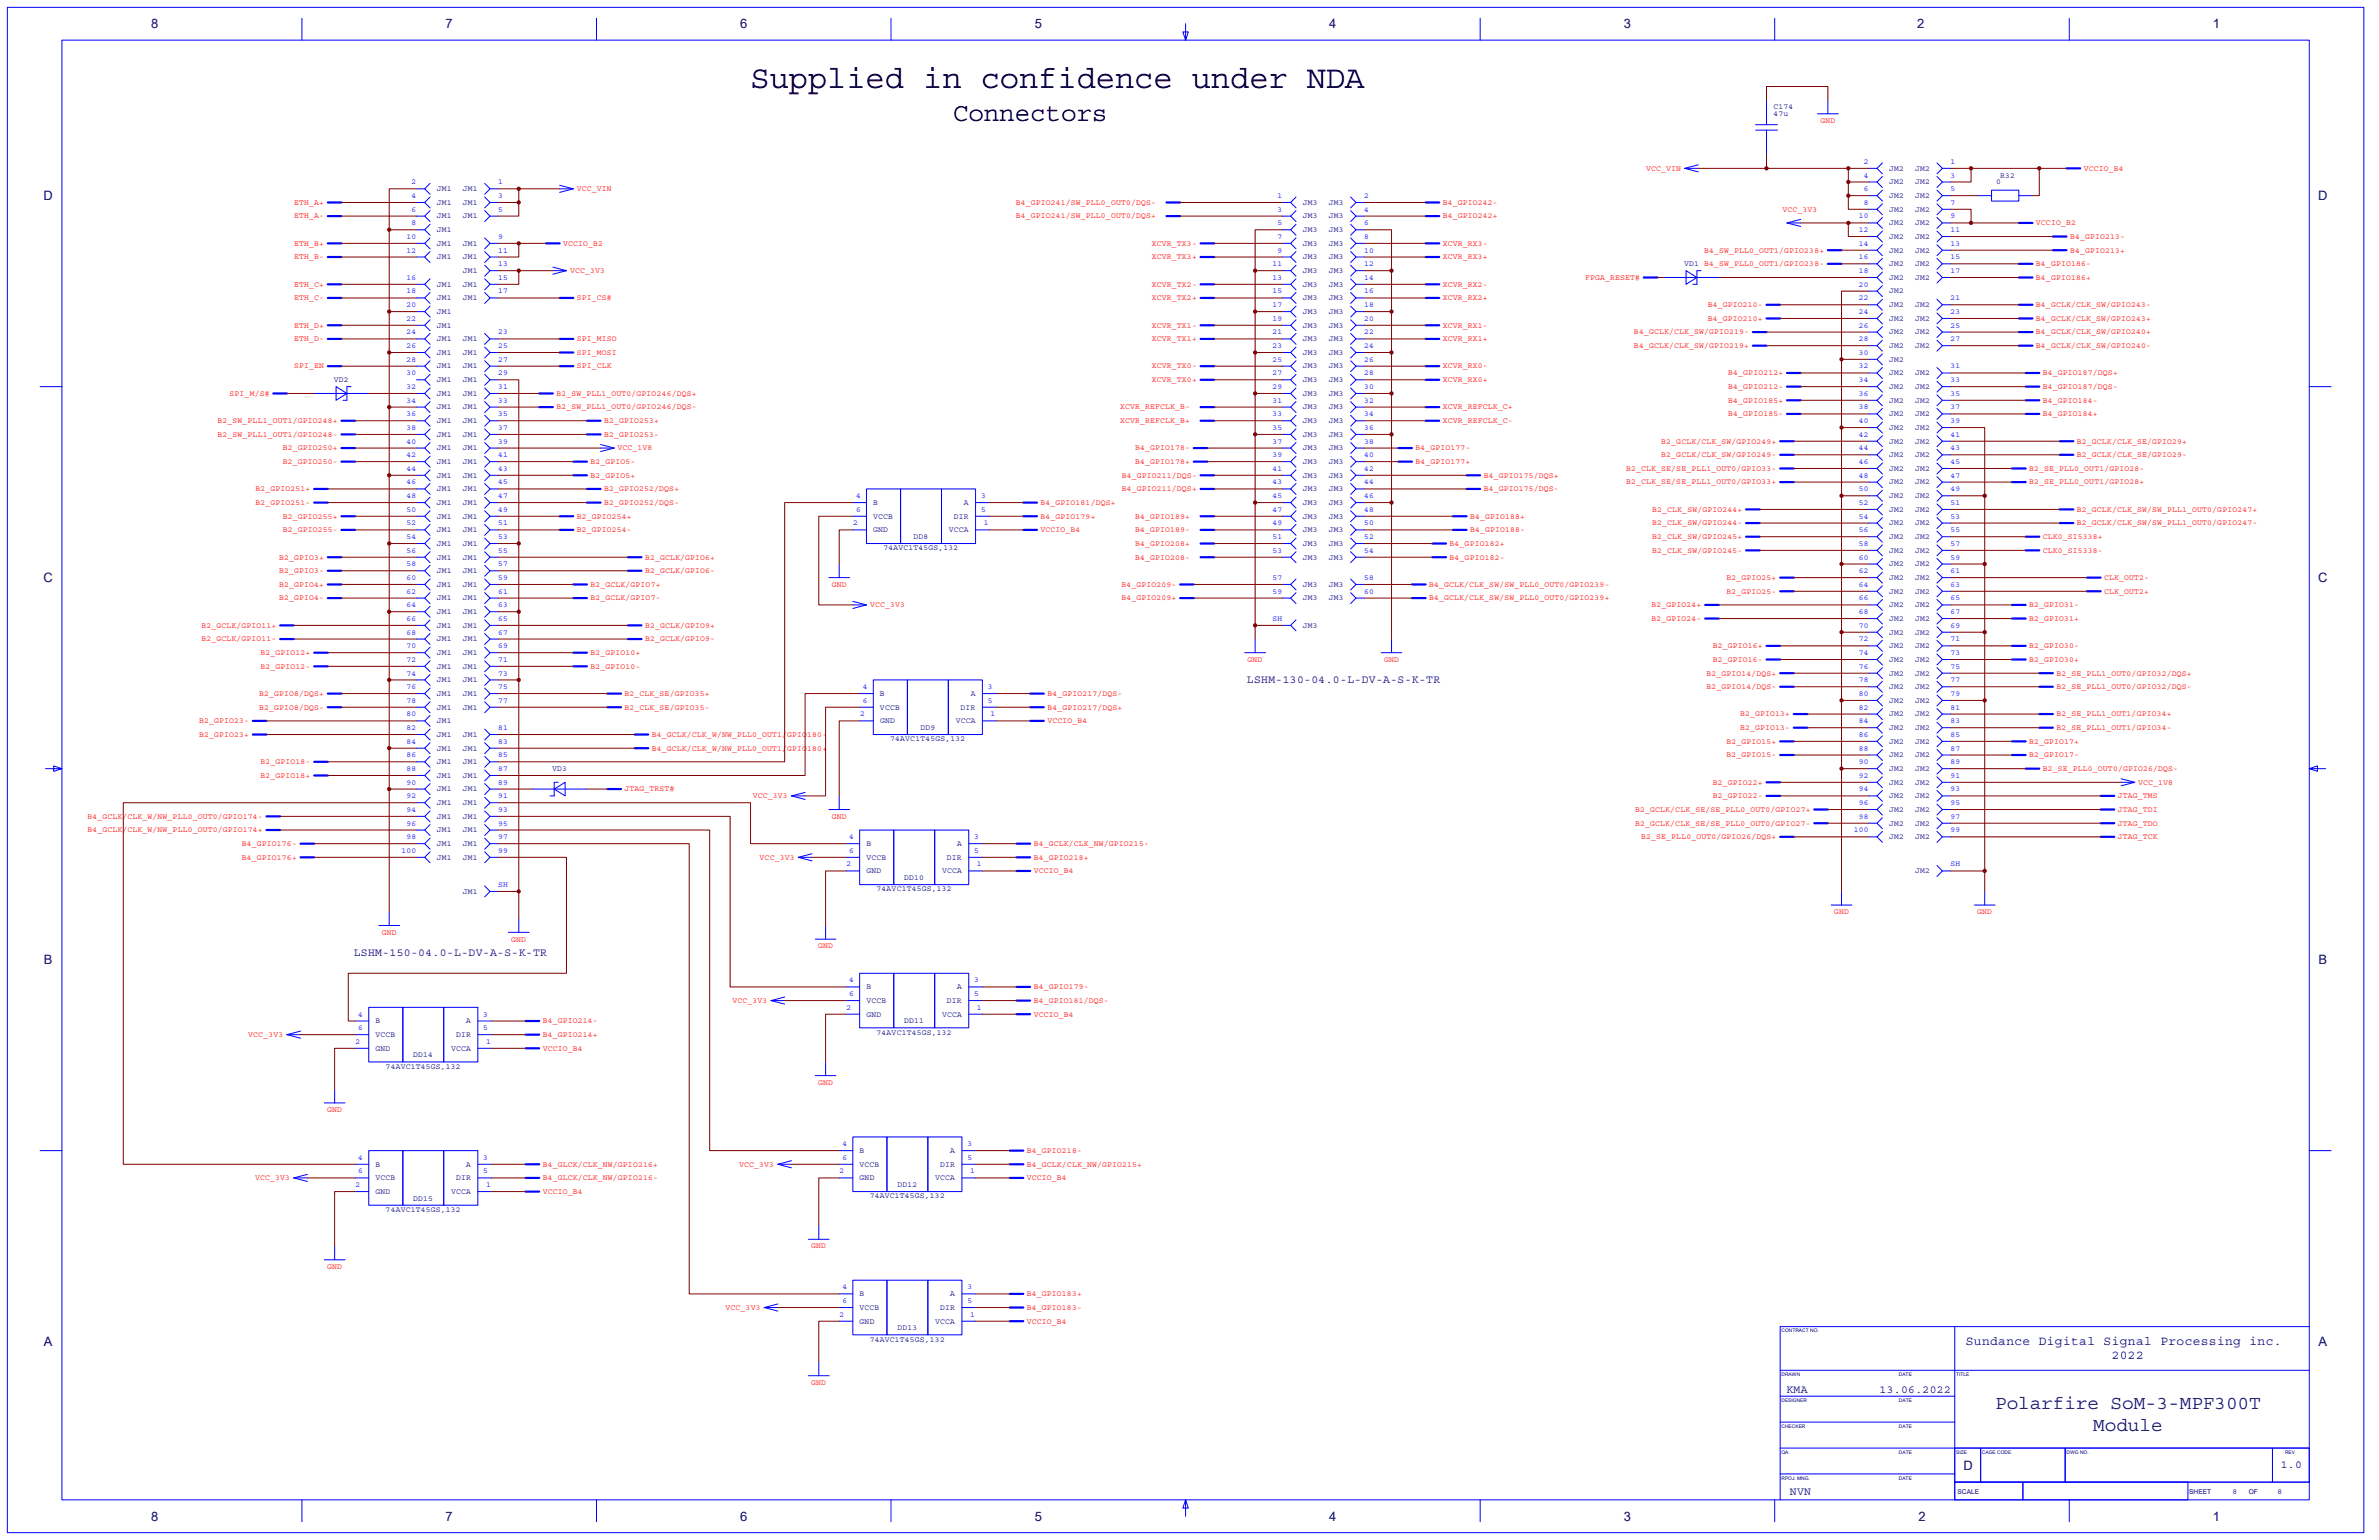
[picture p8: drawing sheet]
<svg xmlns="http://www.w3.org/2000/svg" width="864mm" height="559mm" viewBox="0 0 864 559" stroke-linecap="round" stroke-linejoin="round" font-family="sans-serif">
<defs><g id="words">
<text font-size="11.6" x="272.5" y="32">Supplied in confidence under NDA</text>
<text font-size="9.4" x="345.9" y="43.8">Connectors</text>
<g font-size="7" fill="#000080">
<text x="724.3" y="511.4">Polarfire SoM-3-MPF300T</text>
<text x="759.9" y="519.2">Module</text>
</g>
<g font-size="4.7" fill="#000080">
<text x="54.8" y="10.2">8</text>
<text x="161.8" y="10.2">7</text>
<text x="268.7" y="10.2">6</text>
<text x="375.6" y="10.2">5</text>
<text x="482.5" y="10.2">4</text>
<text x="589.5" y="10.2">3</text>
<text x="695.9" y="10.2">2</text>
<text x="803.3" y="10.2">1</text>
<text x="15.8" y="72.5">D</text>
<text x="841.5" y="72.5">D</text>
<text x="15.8" y="211.1">C</text>
<text x="841.5" y="211.1">C</text>
<text x="15.9" y="349.8">B</text>
<text x="841.7" y="349.8">B</text>
<text x="15.9" y="488.4">A</text>
<text x="841.7" y="488.4">A</text>
<text x="712.8" y="533.4">D</text>
<text x="54.8" y="551.7">8</text>
<text x="161.8" y="551.7">7</text>
<text x="268.7" y="551.7">6</text>
<text x="375.6" y="551.7">5</text>
<text x="482.5" y="551.7">4</text>
<text x="589.5" y="551.7">3</text>
<text x="696.4" y="551.7">2</text>
<text x="803.3" y="551.7">1</text>
</g>
<g font-size="4.6" fill="#000080">
<text x="713.6" y="488">Sundance Digital Signal Processing inc.</text>
<text x="766.6" y="493.2">2022</text>
</g>
<g font-size="4.1" fill="#000080">
<text x="452.6" y="247.9">LSHM-130-04.0-L-DV-A-S-K-TR</text>
<text x="128.4" y="346.9">LSHM-150-04.0-L-DV-A-S-K-TR</text>
<text x="648.5" y="505.3">KMA</text>
<text x="682.3" y="505.3">13.06.2022</text>
<text x="828" y="532.6">1.0</text>
<text x="649.7" y="542.5">NVN</text>
</g>
<g font-size="2.9" fill="#000080">
<text x="643.7" y="39.7">C174</text>
<text x="643.7" y="42.1">47u</text>
<text x="685.8" y="61.9">JM2</text>
<text x="695.2" y="61.9">JM2</text>
<text x="726.1" y="64.4">R32</text>
<text x="158.6" y="69.4">JM1</text>
<text x="168" y="69.4">JM1</text>
<text x="685.8" y="66.9">JM2</text>
<text x="685.8" y="71.8">JM2</text>
<text x="695.2" y="66.9">JM2</text>
<text x="695.2" y="71.8">JM2</text>
<text x="724.6" y="66.9">0</text>
<text x="158.6" y="74.3">JM1</text>
<text x="168" y="74.3">JM1</text>
<text x="472.9" y="74.3">JM3</text>
<text x="482.3" y="74.3">JM3</text>
<text x="685.8" y="76.8">JM2</text>
<text x="695.2" y="76.8">JM2</text>
<text x="158.6" y="79.3">JM1</text>
<text x="168" y="79.3">JM1</text>
<text x="472.9" y="79.3">JM3</text>
<text x="482.3" y="79.3">JM3</text>
<text x="685.8" y="81.7">JM2</text>
<text x="695.2" y="81.7">JM2</text>
<text x="158.6" y="84.2">JM1</text>
<text x="158.6" y="89.2">JM1</text>
<text x="168" y="89.2">JM1</text>
<text x="472.9" y="84.2">JM3</text>
<text x="472.9" y="89.2">JM3</text>
<text x="482.3" y="84.2">JM3</text>
<text x="482.3" y="89.2">JM3</text>
<text x="685.8" y="86.7">JM2</text>
<text x="695.2" y="86.7">JM2</text>
<text x="158.6" y="94.1">JM1</text>
<text x="168" y="94.1">JM1</text>
<text x="472.9" y="94.1">JM3</text>
<text x="482.3" y="94.1">JM3</text>
<text x="685.8" y="91.6">JM2</text>
<text x="695.2" y="91.6">JM2</text>
<text x="168" y="99.1">JM1</text>
<text x="472.9" y="99.1">JM3</text>
<text x="482.3" y="99.1">JM3</text>
<text x="611.3" y="96.6">VD1 B4_SW_PLL0_OUT1/GPIO238-</text>
<text x="685.8" y="96.6">JM2</text>
<text x="685.8" y="101.5">JM2</text>
<text x="695.2" y="96.6">JM2</text>
<text x="695.2" y="101.5">JM2</text>
<text x="158.6" y="104">JM1</text>
<text x="168" y="104">JM1</text>
<text x="472.9" y="104">JM3</text>
<text x="482.3" y="104">JM3</text>
<text x="685.8" y="106.5">JM2</text>
<text x="158.6" y="109">JM1</text>
<text x="158.6" y="113.9">JM1</text>
<text x="168" y="109">JM1</text>
<text x="472.9" y="109">JM3</text>
<text x="472.9" y="113.9">JM3</text>
<text x="482.3" y="109">JM3</text>
<text x="482.3" y="113.9">JM3</text>
<text x="685.8" y="111.4">JM2</text>
<text x="695.2" y="111.4">JM2</text>
<text x="158.6" y="118.9">JM1</text>
<text x="472.9" y="118.9">JM3</text>
<text x="482.3" y="118.9">JM3</text>
<text x="685.8" y="116.4">JM2</text>
<text x="695.2" y="116.4">JM2</text>
<text x="158.6" y="123.8">JM1</text>
<text x="168" y="123.8">JM1</text>
<text x="472.9" y="123.8">JM3</text>
<text x="482.3" y="123.8">JM3</text>
<text x="685.8" y="121.3">JM2</text>
<text x="695.2" y="121.3">JM2</text>
<text x="158.6" y="128.8">JM1</text>
<text x="168" y="128.8">JM1</text>
<text x="472.9" y="128.8">JM3</text>
<text x="482.3" y="128.8">JM3</text>
<text x="685.8" y="126.3">JM2</text>
<text x="685.8" y="131.3">JM2</text>
<text x="695.2" y="126.3">JM2</text>
<text x="158.6" y="133.7">JM1</text>
<text x="168" y="133.7">JM1</text>
<text x="472.9" y="133.7">JM3</text>
<text x="482.3" y="133.7">JM3</text>
<text x="685.8" y="136.2">JM2</text>
<text x="695.2" y="136.2">JM2</text>
<text x="121.2" y="138.7">VD2</text>
<text x="158.6" y="138.7">JM1</text>
<text x="158.6" y="143.6">JM1</text>
<text x="168" y="138.7">JM1</text>
<text x="168" y="143.6">JM1</text>
<text x="472.9" y="138.7">JM3</text>
<text x="472.9" y="143.6">JM3</text>
<text x="482.3" y="138.7">JM3</text>
<text x="482.3" y="143.6">JM3</text>
<text x="685.8" y="141.1">JM2</text>
<text x="695.2" y="141.1">JM2</text>
<text x="158.6" y="148.6">JM1</text>
<text x="168" y="148.6">JM1</text>
<text x="472.9" y="148.6">JM3</text>
<text x="482.3" y="148.6">JM3</text>
<text x="685.8" y="146.1">JM2</text>
<text x="695.2" y="146.1">JM2</text>
<text x="158.6" y="153.5">JM1</text>
<text x="168" y="153.5">JM1</text>
<text x="472.9" y="153.5">JM3</text>
<text x="482.3" y="153.5">JM3</text>
<text x="685.8" y="151">JM2</text>
<text x="685.8" y="156">JM2</text>
<text x="695.2" y="151">JM2</text>
<text x="695.2" y="156">JM2</text>
<text x="158.6" y="158.5">JM1</text>
<text x="168" y="158.5">JM1</text>
<text x="472.9" y="158.5">JM3</text>
<text x="482.3" y="158.5">JM3</text>
<text x="685.8" y="161">JM2</text>
<text x="695.2" y="161">JM2</text>
<text x="158.6" y="163.4">JM1</text>
<text x="168" y="163.4">JM1</text>
<text x="472.9" y="163.4">JM3</text>
<text x="482.3" y="163.4">JM3</text>
<text x="685.8" y="165.9">JM2</text>
<text x="695.2" y="165.9">JM2</text>
<text x="158.6" y="168.4">JM1</text>
<text x="158.6" y="173.3">JM1</text>
<text x="168" y="168.4">JM1</text>
<text x="168" y="173.3">JM1</text>
<text x="472.9" y="173.3">JM3</text>
<text x="472.9" y="168.4">JM3</text>
<text x="482.3" y="168.4">JM3</text>
<text x="482.3" y="173.3">JM3</text>
<text x="685.8" y="170.9">JM2</text>
<text x="695.2" y="170.9">JM2</text>
<text x="158.6" y="178.3">JM1</text>
<text x="168" y="178.3">JM1</text>
<text x="472.9" y="178.3">JM3</text>
<text x="482.3" y="178.3">JM3</text>
<text x="685.8" y="175.8">JM2</text>
<text x="695.2" y="175.8">JM2</text>
<text x="158.6" y="183.2">JM1</text>
<text x="168" y="183.2">JM1</text>
<text x="317" y="183.2">B</text>
<text x="349.9" y="183.2">A</text>
<text x="472.9" y="183.2">JM3</text>
<text x="482.3" y="183.2">JM3</text>
<text x="685.8" y="180.7">JM2</text>
<text x="685.8" y="185.7">JM2</text>
<text x="695.2" y="180.7">JM2</text>
<text x="695.2" y="185.7">JM2</text>
<text x="158.6" y="188.2">JM1</text>
<text x="168" y="188.2">JM1</text>
<text x="317" y="188.2">VCCB</text>
<text x="346.2" y="188.2">DIR</text>
<text x="472.9" y="188.2">JM3</text>
<text x="482.3" y="188.2">JM3</text>
<text x="685.8" y="190.6">JM2</text>
<text x="695.2" y="190.6">JM2</text>
<text x="158.6" y="193.1">JM1</text>
<text x="168" y="193.1">JM1</text>
<text x="317" y="193.1">GND</text>
<text x="331.6" y="195.6">DD8</text>
<text x="344.4" y="193.1">VCCA</text>
<text x="472.9" y="193.1">JM3</text>
<text x="482.3" y="193.1">JM3</text>
<text x="685.8" y="195.6">JM2</text>
<text x="695.2" y="195.6">JM2</text>
<text x="158.6" y="198.1">JM1</text>
<text x="158.6" y="203">JM1</text>
<text x="168" y="198.1">JM1</text>
<text x="168" y="203">JM1</text>
<text x="320.7" y="199.7">74AVC1T45GS,132</text>
<text x="472.9" y="198.1">JM3</text>
<text x="472.9" y="203">JM3</text>
<text x="482.3" y="203">JM3</text>
<text x="482.3" y="198.1">JM3</text>
<text x="685.8" y="200.6">JM2</text>
<text x="695.2" y="200.6">JM2</text>
<text x="158.6" y="208">JM1</text>
<text x="168" y="208">JM1</text>
<text x="685.8" y="205.5">JM2</text>
<text x="695.2" y="205.5">JM2</text>
<text x="158.6" y="212.9">JM1</text>
<text x="168" y="212.9">JM1</text>
<text x="472.9" y="212.9">JM3</text>
<text x="482.3" y="212.9">JM3</text>
<text x="685.8" y="210.5">JM2</text>
<text x="685.8" y="215.4">JM2</text>
<text x="695.2" y="210.5">JM2</text>
<text x="695.2" y="215.4">JM2</text>
<text x="158.6" y="217.9">JM1</text>
<text x="168" y="217.9">JM1</text>
<text x="472.9" y="217.9">JM3</text>
<text x="482.3" y="217.9">JM3</text>
<text x="685.8" y="220.3">JM2</text>
<text x="695.2" y="220.3">JM2</text>
<text x="158.6" y="222.8">JM1</text>
<text x="158.6" y="227.8">JM1</text>
<text x="168" y="222.8">JM1</text>
<text x="168" y="227.8">JM1</text>
<text x="472.9" y="227.8">JM3</text>
<text x="685.8" y="225.3">JM2</text>
<text x="695.2" y="225.3">JM2</text>
<text x="158.6" y="232.7">JM1</text>
<text x="168" y="232.7">JM1</text>
<text x="685.8" y="230.3">JM2</text>
<text x="695.2" y="230.3">JM2</text>
<text x="158.6" y="237.7">JM1</text>
<text x="168" y="237.7">JM1</text>
<text x="685.8" y="235.2">JM2</text>
<text x="695.2" y="235.2">JM2</text>
<text x="158.6" y="242.6">JM1</text>
<text x="168" y="242.6">JM1</text>
<text x="685.8" y="240.2">JM2</text>
<text x="685.8" y="245.1">JM2</text>
<text x="695.2" y="240.2">JM2</text>
<text x="695.2" y="245.1">JM2</text>
<text x="158.6" y="247.6">JM1</text>
<text x="168" y="247.6">JM1</text>
<text x="685.8" y="250.1">JM2</text>
<text x="695.2" y="250.1">JM2</text>
<text x="158.6" y="252.5">JM1</text>
<text x="158.6" y="257.5">JM1</text>
<text x="168" y="252.5">JM1</text>
<text x="168" y="257.5">JM1</text>
<text x="319.4" y="257.5">VCCB</text>
<text x="319.4" y="252.5">B</text>
<text x="348.7" y="257.5">DIR</text>
<text x="352.4" y="252.5">A</text>
<text x="685.8" y="255">JM2</text>
<text x="695.2" y="255">JM2</text>
<text x="158.6" y="262.4">JM1</text>
<text x="319.5" y="262.4">GND</text>
<text x="346.9" y="262.4">VCCA</text>
<text x="685.8" y="259.9">JM2</text>
<text x="695.2" y="259.9">JM2</text>
<text x="158.6" y="267.4">JM1</text>
<text x="168" y="267.4">JM1</text>
<text x="323.2" y="269">74AVC1T45GS,132</text>
<text x="334.1" y="264.9">DD9</text>
<text x="685.8" y="264.9">JM2</text>
<text x="685.8" y="269.9">JM2</text>
<text x="695.2" y="269.9">JM2</text>
<text x="695.2" y="264.9">JM2</text>
<text x="158.6" y="272.3">JM1</text>
<text x="168" y="272.3">JM1</text>
<text x="685.8" y="274.8">JM2</text>
<text x="695.2" y="274.8">JM2</text>
<text x="158.6" y="277.3">JM1</text>
<text x="168" y="277.3">JM1</text>
<text x="200.4" y="279.8">VD3</text>
<text x="685.8" y="279.8">JM2</text>
<text x="695.2" y="279.8">JM2</text>
<text x="158.6" y="282.2">JM1</text>
<text x="158.6" y="287.2">JM1</text>
<text x="168" y="282.2">JM1</text>
<text x="168" y="287.2">JM1</text>
<text x="685.8" y="284.7">JM2</text>
<text x="695.2" y="284.7">JM2</text>
<text x="158.6" y="292.1">JM1</text>
<text x="168" y="292.1">JM1</text>
<text x="685.8" y="289.7">JM2</text>
<text x="695.2" y="289.7">JM2</text>
<text x="158.6" y="297.1">JM1</text>
<text x="168" y="297.1">JM1</text>
<text x="685.8" y="294.6">JM2</text>
<text x="685.8" y="299.6">JM2</text>
<text x="695.2" y="294.6">JM2</text>
<text x="695.2" y="299.6">JM2</text>
<text x="158.6" y="302">JM1</text>
<text x="168" y="302">JM1</text>
<text x="685.8" y="304.5">JM2</text>
<text x="695.2" y="304.5">JM2</text>
<text x="158.6" y="311.9">JM1</text>
<text x="158.6" y="307">JM1</text>
<text x="168" y="307">JM1</text>
<text x="168" y="311.9">JM1</text>
<text x="314.5" y="311.9">VCCB</text>
<text x="314.5" y="307">B</text>
<text x="343.7" y="311.9">DIR</text>
<text x="347.4" y="307">A</text>
<text x="314.5" y="316.9">GND</text>
<text x="342" y="316.9">VCCA</text>
<text x="695.2" y="316.9">JM2</text>
<text x="318.2" y="323.4">74AVC1T45GS,132</text>
<text x="328.2" y="319.4">DD10</text>
<text x="168" y="324.3">JM1</text>
<text x="314.5" y="359">B</text>
<text x="347.4" y="359">A</text>
<text x="314.5" y="363.9">VCCB</text>
<text x="343.7" y="363.9">DIR</text>
<text x="136.3" y="371.3">B</text>
<text x="169.2" y="371.3">A</text>
<text x="314.5" y="368.9">GND</text>
<text x="328.2" y="371.3">DD11</text>
<text x="342" y="368.9">VCCA</text>
<text x="136.3" y="376.3">VCCB</text>
<text x="165.5" y="376.3">DIR</text>
<text x="318.2" y="375.4">74AVC1T45GS,132</text>
<text x="136.3" y="381.2">GND</text>
<text x="150" y="383.7">DD14</text>
<text x="163.8" y="381.2">VCCA</text>
<text x="140" y="387.8">74AVC1T45GS,132</text>
<text x="312" y="418.4">B</text>
<text x="344.9" y="418.4">A</text>
<text x="136.3" y="423.3">B</text>
<text x="169.2" y="423.3">A</text>
<text x="312" y="423.3">VCCB</text>
<text x="341.3" y="423.3">DIR</text>
<text x="136.3" y="428.3">VCCB</text>
<text x="165.5" y="428.3">DIR</text>
<text x="312.1" y="428.3">GND</text>
<text x="325.8" y="430.7">DD12</text>
<text x="339.5" y="428.3">VCCA</text>
<text x="136.3" y="433.2">GND</text>
<text x="150" y="435.7">DD15</text>
<text x="163.8" y="433.2">VCCA</text>
<text x="315.7" y="434.8">74AVC1T45GS,132</text>
<text x="140" y="439.8">74AVC1T45GS,132</text>
<text x="312" y="470.3">B</text>
<text x="344.9" y="470.3">A</text>
<text x="312" y="475.3">VCCB</text>
<text x="341.3" y="475.3">DIR</text>
<text x="312.1" y="480.3">GND</text>
<text x="325.8" y="482.7">DD13</text>
<text x="339.5" y="480.3">VCCA</text>
<text x="315.7" y="486.8">74AVC1T45GS,132</text>
<text x="810.4" y="542.1">8</text>
<text x="826.8" y="542.1">8</text>
</g>
<g font-size="2.9" fill="#f00">
<text x="660.8" y="44.6">GND</text>
<text x="597.5" y="61.9">VCC_VIN</text>
<text x="756.4" y="61.9">VCCIO_B4</text>
<text x="209.4" y="69.4">VCC_VIN</text>
<text x="106.8" y="74.3">ETH_A+</text>
<text x="368.7" y="74.3">B4_GPIO241/SW_PLL0_OUT0/DQS-</text>
<text x="523.7" y="74.3">B4_GPIO242-</text>
<text x="647" y="76.8">VCC_3V3</text>
<text x="106.8" y="79.3">ETH_A-</text>
<text x="368.7" y="79.3">B4_GPIO241/SW_PLL0_OUT0/DQS+</text>
<text x="523.7" y="79.3">B4_GPIO242+</text>
<text x="739.1" y="81.7">VCCIO_B2</text>
<text x="106.8" y="89.2">ETH_B+</text>
<text x="204.4" y="89.2">VCCIO_B2</text>
<text x="418.1" y="89.2">XCVR_TX3-</text>
<text x="523.7" y="89.2">XCVR_RX3-</text>
<text x="751.5" y="86.7">B4_GPIO213-</text>
<text x="106.8" y="94.1">ETH_B-</text>
<text x="418.1" y="94.1">XCVR_TX3+</text>
<text x="523.7" y="94.1">XCVR_RX3+</text>
<text x="618.6" y="91.6">B4_SW_PLL0_OUT1/GPIO238+</text>
<text x="751.5" y="91.6">B4_GPIO213+</text>
<text x="206.9" y="99.1">VCC_3V3</text>
<text x="575.4" y="101.5">FPGA_RESET#</text>
<text x="739.1" y="101.5">B4_GPIO186+</text>
<text x="739.1" y="96.6">B4_GPIO186-</text>
<text x="106.8" y="104">ETH_C+</text>
<text x="418.1" y="104">XCVR_TX2-</text>
<text x="523.7" y="104">XCVR_RX2-</text>
<text x="106.8" y="109">ETH_C-</text>
<text x="209.4" y="109">SPI_CS#</text>
<text x="418.1" y="109">XCVR_TX2+</text>
<text x="523.7" y="109">XCVR_RX2+</text>
<text x="620" y="111.4">B4_GPIO210-</text>
<text x="739.1" y="111.4">B4_GCLK/CLK_SW/GPIO243-</text>
<text x="106.8" y="118.9">ETH_D+</text>
<text x="418.1" y="118.9">XCVR_TX1-</text>
<text x="523.7" y="118.9">XCVR_RX1-</text>
<text x="620" y="116.4">B4_GPIO210+</text>
<text x="739.1" y="116.4">B4_GCLK/CLK_SW/GPIO243+</text>
<text x="106.8" y="123.8">ETH_D-</text>
<text x="209.4" y="123.8">SPI_MISO</text>
<text x="418.1" y="123.8">XCVR_TX1+</text>
<text x="523.7" y="123.8">XCVR_RX1+</text>
<text x="593.2" y="121.3">B4_GCLK/CLK_SW/GPIO219-</text>
<text x="739.1" y="121.3">B4_GCLK/CLK_SW/GPIO240+</text>
<text x="209.4" y="128.8">SPI_MOSI</text>
<text x="593.2" y="126.3">B4_GCLK/CLK_SW/GPIO219+</text>
<text x="739.1" y="126.3">B4_GCLK/CLK_SW/GPIO240-</text>
<text x="106.8" y="133.7">SPI_EN</text>
<text x="209.4" y="133.7">SPI_CLK</text>
<text x="418.1" y="133.7">XCVR_TX0-</text>
<text x="523.7" y="133.7">XCVR_RX0-</text>
<text x="627.4" y="136.2">B4_GPIO212+</text>
<text x="741.6" y="136.2">B4_GPIO187/DQS+</text>
<text x="83.4" y="143.6">SPI_M/S#</text>
<text x="202" y="143.6">B2_SW_PLL1_OUT0/GPIO246/DQS+</text>
<text x="418.1" y="138.7">XCVR_TX0+</text>
<text x="523.7" y="138.7">XCVR_RX0+</text>
<text x="627.4" y="141.1">B4_GPIO212-</text>
<text x="741.6" y="141.1">B4_GPIO187/DQS-</text>
<text x="202" y="148.6">B2_SW_PLL1_OUT0/GPIO246/DQS-</text>
<text x="406.6" y="148.6">XCVR_REFCLK_B-</text>
<text x="523.7" y="148.6">XCVR_REFCLK_C+</text>
<text x="627.4" y="146.1">B4_GPIO185+</text>
<text x="741.6" y="146.1">B4_GPIO184-</text>
<text x="79" y="153.5">B2_SW_PLL1_OUT1/GPIO248+</text>
<text x="219.3" y="153.5">B2_GPIO253+</text>
<text x="406.6" y="153.5">XCVR_REFCLK_B+</text>
<text x="523.7" y="153.5">XCVR_REFCLK_C-</text>
<text x="627.4" y="151">B4_GPIO185-</text>
<text x="741.6" y="151">B4_GPIO184+</text>
<text x="79" y="158.5">B2_SW_PLL1_OUT1/GPIO248-</text>
<text x="219.3" y="158.5">B2_GPIO253-</text>
<text x="603.1" y="161">B2_GCLK/CLK_SW/GPIO249+</text>
<text x="753.9" y="161">B2_GCLK/CLK_SE/GPIO29+</text>
<text x="102.6" y="163.4">B2_GPIO250+</text>
<text x="224.2" y="163.4">VCC_1V8</text>
<text x="412.1" y="163.4">B4_GPIO178-</text>
<text x="513.8" y="163.4">B4_GPIO177-</text>
<text x="603.1" y="165.9">B2_GCLK/CLK_SW/GPIO249-</text>
<text x="753.9" y="165.9">B2_GCLK/CLK_SE/GPIO29-</text>
<text x="102.6" y="168.4">B2_GPIO250-</text>
<text x="214.4" y="173.3">B2_GPIO5+</text>
<text x="214.4" y="168.4">B2_GPIO5-</text>
<text x="407.2" y="173.3">B4_GPIO211/DQS-</text>
<text x="412.1" y="168.4">B4_GPIO178+</text>
<text x="513.8" y="168.4">B4_GPIO177+</text>
<text x="538.6" y="173.3">B4_GPIO175/DQS+</text>
<text x="590.3" y="170.9">B2_CLK_SE/SE_PLL1_OUT0/GPIO33-</text>
<text x="736.6" y="170.9">B2_SE_PLL0_OUT1/GPIO28-</text>
<text x="92.8" y="178.3">B2_GPIO251+</text>
<text x="219.3" y="178.3">B2_GPIO252/DQS+</text>
<text x="407.2" y="178.3">B4_GPIO211/DQS+</text>
<text x="538.6" y="178.3">B4_GPIO175/DQS-</text>
<text x="590.3" y="175.8">B2_CLK_SE/SE_PLL1_OUT0/GPIO33+</text>
<text x="736.6" y="175.8">B2_SE_PLL0_OUT1/GPIO28+</text>
<text x="92.8" y="183.2">B2_GPIO251-</text>
<text x="219.3" y="183.2">B2_GPIO252/DQS-</text>
<text x="377.7" y="183.2">B4_GPIO181/DQS+</text>
<text x="599.8" y="185.7">B2_CLK_SW/GPIO244+</text>
<text x="753.9" y="185.7">B2_GCLK/CLK_SW/SW_PLL1_OUT0/GPIO247+</text>
<text x="102.6" y="188.2">B2_GPIO255+</text>
<text x="209.4" y="188.2">B2_GPIO254+</text>
<text x="377.7" y="188.2">B4_GPIO179+</text>
<text x="412.1" y="188.2">B4_GPIO189+</text>
<text x="533.7" y="188.2">B4_GPIO188+</text>
<text x="599.8" y="190.6">B2_CLK_SW/GPIO244-</text>
<text x="753.9" y="190.6">B2_GCLK/CLK_SW/SW_PLL1_OUT0/GPIO247-</text>
<text x="102.6" y="193.1">B2_GPIO255-</text>
<text x="209.4" y="193.1">B2_GPIO254-</text>
<text x="377.7" y="193.1">VCCIO_B4</text>
<text x="412.1" y="193.1">B4_GPIO189-</text>
<text x="533.7" y="193.1">B4_GPIO188-</text>
<text x="599.8" y="195.6">B2_CLK_SW/GPIO245+</text>
<text x="741.6" y="195.6">CLK0_SI5338+</text>
<text x="101.3" y="203">B2_GPIO3+</text>
<text x="234.1" y="203">B2_GCLK/GPIO6+</text>
<text x="412.1" y="198.1">B4_GPIO208+</text>
<text x="412.1" y="203">B4_GPIO208-</text>
<text x="526.2" y="198.1">B4_GPIO182+</text>
<text x="526.2" y="203">B4_GPIO182-</text>
<text x="599.8" y="200.6">B2_CLK_SW/GPIO245-</text>
<text x="741.6" y="200.6">CLK0_SI5338-</text>
<text x="101.3" y="208">B2_GPIO3-</text>
<text x="234.1" y="208">B2_GCLK/GPIO6-</text>
<text x="101.3" y="212.9">B2_GPIO4+</text>
<text x="214.4" y="212.9">B2_GCLK/GPIO7+</text>
<text x="301.9" y="212.9">GND</text>
<text x="407.1" y="212.9">B4_GPIO209-</text>
<text x="518.8" y="212.9">B4_GCLK/CLK_SW/SW_PLL0_OUT0/GPIO239-</text>
<text x="626.7" y="210.5">B2_GPIO25+</text>
<text x="626.7" y="215.4">B2_GPIO25-</text>
<text x="763.8" y="215.4">CLK_OUT2+</text>
<text x="763.8" y="210.5">CLK_OUT2-</text>
<text x="101.3" y="217.9">B2_GPIO4-</text>
<text x="214.4" y="217.9">B2_GCLK/GPIO7-</text>
<text x="315.8" y="220.3">VCC_3V3</text>
<text x="407.1" y="217.9">B4_GPIO209+</text>
<text x="518.8" y="217.9">B4_GCLK/CLK_SW/SW_PLL0_OUT0/GPIO239+</text>
<text x="599.5" y="220.3">B2_GPIO24+</text>
<text x="736.6" y="220.3">B2_GPIO31-</text>
<text x="73.1" y="227.8">B2_GCLK/GPIO11+</text>
<text x="234.1" y="227.8">B2_GCLK/GPIO9+</text>
<text x="599.5" y="225.3">B2_GPIO24-</text>
<text x="736.6" y="225.3">B2_GPIO31+</text>
<text x="73.1" y="232.7">B2_GCLK/GPIO11-</text>
<text x="234.1" y="232.7">B2_GCLK/GPIO9-</text>
<text x="94.6" y="237.7">B2_GPIO12+</text>
<text x="214.4" y="237.7">B2_GPIO10+</text>
<text x="621.8" y="235.2">B2_GPIO16+</text>
<text x="736.6" y="235.2">B2_GPIO30-</text>
<text x="94.6" y="242.6">B2_GPIO12-</text>
<text x="214.4" y="242.6">B2_GPIO10-</text>
<text x="452.9" y="240.2">GND</text>
<text x="502.4" y="240.2">GND</text>
<text x="619.4" y="245.1">B2_GPIO14/DQS+</text>
<text x="621.8" y="240.2">B2_GPIO16-</text>
<text x="736.6" y="240.2">B2_GPIO30+</text>
<text x="746.5" y="245.1">B2_SE_PLL1_OUT0/GPIO32/DQS+</text>
<text x="619.4" y="250.1">B2_GPIO14/DQS-</text>
<text x="746.5" y="250.1">B2_SE_PLL1_OUT0/GPIO32/DQS-</text>
<text x="94.1" y="252.5">B2_GPIO8/DQS+</text>
<text x="94.1" y="257.5">B2_GPIO8/DQS-</text>
<text x="226.7" y="252.5">B2_CLK_SE/GPIO35+</text>
<text x="226.7" y="257.5">B2_CLK_SE/GPIO35-</text>
<text x="380.2" y="257.5">B4_GPIO217/DQS+</text>
<text x="380.2" y="252.5">B4_GPIO217/DQS-</text>
<text x="72.3" y="262.4">B2_GPIO23-</text>
<text x="380.2" y="262.4">VCCIO_B4</text>
<text x="631.7" y="259.9">B2_GPIO13+</text>
<text x="746.5" y="259.9">B2_SE_PLL1_OUT1/GPIO34+</text>
<text x="72.3" y="267.4">B2_GPIO23+</text>
<text x="236.6" y="267.4">B4_GCLK/CLK_W/NW_PLL0_OUT1/GPIO180-</text>
<text x="626.7" y="269.9">B2_GPIO15+</text>
<text x="631.7" y="264.9">B2_GPIO13-</text>
<text x="736.6" y="269.9">B2_GPIO17+</text>
<text x="746.5" y="264.9">B2_SE_PLL1_OUT1/GPIO34-</text>
<text x="236.6" y="272.3">B4_GCLK/CLK_W/NW_PLL0_OUT1/GPIO180+</text>
<text x="626.7" y="274.8">B2_GPIO15-</text>
<text x="736.6" y="274.8">B2_GPIO17-</text>
<text x="94.6" y="277.3">B2_GPIO18-</text>
<text x="741.6" y="279.8">B2_SE_PLL0_OUT0/GPIO26/DQS-</text>
<text x="94.6" y="282.2">B2_GPIO18+</text>
<text x="226.7" y="287.2">JTAG_TRST#</text>
<text x="621.8" y="284.7">B2_GPIO22+</text>
<text x="776.1" y="284.7">VCC_1V8</text>
<text x="273.3" y="289.7">VCC_3V3</text>
<text x="621.8" y="289.7">B2_GPIO22-</text>
<text x="768.8" y="289.7">JTAG_TMS</text>
<text x="31.7" y="297.1">B4_GCLK/CLK_W/NW_PLL0_OUT0/GPIO174-</text>
<text x="301.9" y="297.1">GND</text>
<text x="593.6" y="294.6">B2_GCLK/CLK_SE/SE_PLL0_OUT0/GPIO27+</text>
<text x="593.6" y="299.6">B2_GCLK/CLK_SE/SE_PLL0_OUT0/GPIO27-</text>
<text x="768.8" y="299.6">JTAG_TDO</text>
<text x="768.8" y="294.6">JTAG_TDI</text>
<text x="31.7" y="302">B4_GCLK/CLK_W/NW_PLL0_OUT0/GPIO174+</text>
<text x="595.8" y="304.5">B2_SE_PLL0_OUT0/GPIO26/DQS+</text>
<text x="768.8" y="304.5">JTAG_TCK</text>
<text x="87.8" y="311.9">B4_GPIO176+</text>
<text x="87.8" y="307">B4_GPIO176-</text>
<text x="275.8" y="311.9">VCC_3V3</text>
<text x="375.2" y="311.9">B4_GPIO218+</text>
<text x="375.2" y="307">B4_GCLK/CLK_NW/GPIO215-</text>
<text x="375.2" y="316.9">VCCIO_B4</text>
<text x="665.8" y="331.7">GND</text>
<text x="717.7" y="331.7">GND</text>
<text x="138.6" y="339.2">GND</text>
<text x="185.6" y="341.6">GND</text>
<text x="297" y="344.1">GND</text>
<text x="375.2" y="359">B4_GPIO179-</text>
<text x="265.9" y="363.9">VCC_3V3</text>
<text x="375.2" y="363.9">B4_GPIO181/DQS-</text>
<text x="197" y="371.3">B4_GPIO214-</text>
<text x="375.2" y="368.9">VCCIO_B4</text>
<text x="90.1" y="376.3">VCC_3V3</text>
<text x="197" y="376.3">B4_GPIO214+</text>
<text x="197" y="381.2">VCCIO_B4</text>
<text x="297" y="393.6">GND</text>
<text x="118.7" y="403.5">GND</text>
<text x="372.8" y="418.4">B4_GPIO218-</text>
<text x="197" y="423.3">B4_GLCK/CLK_NW/GPIO216+</text>
<text x="268.3" y="423.3">VCC_3V3</text>
<text x="372.8" y="423.3">B4_GCLK/CLK_NW/GPIO215+</text>
<text x="92.6" y="428.3">VCC_3V3</text>
<text x="197" y="428.3">B4_GLCK/CLK_NW/GPIO216-</text>
<text x="372.8" y="428.3">VCCIO_B4</text>
<text x="197" y="433.2">VCCIO_B4</text>
<text x="294.5" y="453">GND</text>
<text x="118.7" y="460.4">GND</text>
<text x="372.8" y="470.3">B4_GPIO183+</text>
<text x="263.4" y="475.3">VCC_3V3</text>
<text x="372.8" y="475.3">B4_GPIO183-</text>
<text x="372.8" y="480.3">VCCIO_B4</text>
<text x="294.5" y="502.5">GND</text>
</g>
<g font-size="2.9" fill="#00f">
<text x="676.6" y="59.5">2</text>
<text x="708.1" y="59.5">1</text>
<text x="676.6" y="64.4">4</text>
<text x="708.1" y="64.4">3</text>
<text x="149.4" y="66.9">2</text>
<text x="149.4" y="71.8">4</text>
<text x="180.9" y="71.8">3</text>
<text x="180.9" y="66.9">1</text>
<text x="463.7" y="71.8">1</text>
<text x="495.2" y="71.8">2</text>
<text x="676.6" y="69.4">6</text>
<text x="708.1" y="69.4">5</text>
<text x="149.4" y="76.8">6</text>
<text x="180.9" y="76.8">5</text>
<text x="463.7" y="76.8">3</text>
<text x="495.2" y="76.8">4</text>
<text x="676.6" y="74.3">8</text>
<text x="708.1" y="74.3">7</text>
<text x="149.4" y="81.7">8</text>
<text x="463.7" y="81.7">5</text>
<text x="495.2" y="81.7">6</text>
<text x="674.8" y="79.3">10</text>
<text x="708.1" y="79.3">9</text>
<text x="147.6" y="86.7">10</text>
<text x="180.9" y="86.7">9</text>
<text x="463.7" y="86.7">7</text>
<text x="495.2" y="86.7">8</text>
<text x="674.8" y="84.2">12</text>
<text x="674.8" y="89.2">14</text>
<text x="708.1" y="84.2">11</text>
<text x="708.1" y="89.2">13</text>
<text x="147.6" y="91.6">12</text>
<text x="180.9" y="91.6">11</text>
<text x="463.7" y="91.6">9</text>
<text x="495.2" y="91.6">10</text>
<text x="674.8" y="94.1">16</text>
<text x="708.1" y="94.1">15</text>
<text x="147.6" y="101.5">16</text>
<text x="180.9" y="96.6">13</text>
<text x="180.9" y="101.5">15</text>
<text x="461.9" y="96.6">11</text>
<text x="461.9" y="101.5">13</text>
<text x="495.2" y="101.5">14</text>
<text x="495.2" y="96.6">12</text>
<text x="674.8" y="99.1">18</text>
<text x="708.1" y="99.1">17</text>
<text x="147.6" y="106.5">18</text>
<text x="180.9" y="106.5">17</text>
<text x="461.9" y="106.5">15</text>
<text x="495.2" y="106.5">16</text>
<text x="674.8" y="104">20</text>
<text x="147.6" y="111.4">20</text>
<text x="461.9" y="111.4">17</text>
<text x="495.2" y="111.4">18</text>
<text x="674.8" y="109">22</text>
<text x="674.8" y="113.9">24</text>
<text x="708.1" y="109">21</text>
<text x="708.1" y="113.9">23</text>
<text x="147.6" y="116.4">22</text>
<text x="461.9" y="116.4">19</text>
<text x="495.2" y="116.4">20</text>
<text x="674.8" y="118.9">26</text>
<text x="708.1" y="118.9">25</text>
<text x="147.6" y="121.3">24</text>
<text x="180.9" y="121.3">23</text>
<text x="461.9" y="121.3">21</text>
<text x="495.2" y="121.3">22</text>
<text x="674.8" y="123.8">28</text>
<text x="708.1" y="123.8">27</text>
<text x="147.6" y="131.3">28</text>
<text x="147.6" y="126.3">26</text>
<text x="180.9" y="126.3">25</text>
<text x="180.9" y="131.3">27</text>
<text x="461.9" y="126.3">23</text>
<text x="461.9" y="131.3">25</text>
<text x="495.2" y="126.3">24</text>
<text x="495.2" y="131.3">26</text>
<text x="674.8" y="128.8">30</text>
<text x="147.6" y="136.2">30</text>
<text x="180.9" y="136.2">29</text>
<text x="461.9" y="136.2">27</text>
<text x="495.2" y="136.2">28</text>
<text x="674.8" y="133.7">32</text>
<text x="708.1" y="133.7">31</text>
<text x="147.6" y="141.1">32</text>
<text x="180.9" y="141.1">31</text>
<text x="461.9" y="141.1">29</text>
<text x="495.2" y="141.1">30</text>
<text x="674.8" y="138.7">34</text>
<text x="674.8" y="143.6">36</text>
<text x="708.1" y="138.7">33</text>
<text x="708.1" y="143.6">35</text>
<text x="147.6" y="146.1">34</text>
<text x="180.9" y="146.1">33</text>
<text x="461.9" y="146.1">31</text>
<text x="495.2" y="146.1">32</text>
<text x="674.8" y="148.6">38</text>
<text x="708.1" y="148.6">37</text>
<text x="147.6" y="151">36</text>
<text x="147.6" y="156">38</text>
<text x="180.9" y="156">37</text>
<text x="180.9" y="151">35</text>
<text x="461.9" y="151">33</text>
<text x="461.9" y="156">35</text>
<text x="495.2" y="151">34</text>
<text x="495.2" y="156">36</text>
<text x="674.8" y="153.5">40</text>
<text x="708.1" y="153.5">39</text>
<text x="147.6" y="161">40</text>
<text x="180.9" y="161">39</text>
<text x="461.9" y="161">37</text>
<text x="495.2" y="161">38</text>
<text x="674.8" y="158.5">42</text>
<text x="708.1" y="158.5">41</text>
<text x="147.6" y="165.9">42</text>
<text x="180.9" y="165.9">41</text>
<text x="461.9" y="165.9">39</text>
<text x="495.2" y="165.9">40</text>
<text x="674.8" y="163.4">44</text>
<text x="708.1" y="163.4">43</text>
<text x="147.6" y="170.9">44</text>
<text x="180.9" y="170.9">43</text>
<text x="461.9" y="170.9">41</text>
<text x="495.2" y="170.9">42</text>
<text x="674.8" y="168.4">46</text>
<text x="674.8" y="173.3">48</text>
<text x="708.1" y="168.4">45</text>
<text x="708.1" y="173.3">47</text>
<text x="147.6" y="175.8">46</text>
<text x="180.9" y="175.8">45</text>
<text x="461.9" y="175.8">43</text>
<text x="495.2" y="175.8">44</text>
<text x="674.8" y="178.3">50</text>
<text x="708.1" y="178.3">49</text>
<text x="147.6" y="180.7">48</text>
<text x="147.6" y="185.7">50</text>
<text x="180.9" y="185.7">49</text>
<text x="180.9" y="180.7">47</text>
<text x="310.7" y="185.7">6</text>
<text x="310.7" y="180.7">4</text>
<text x="356.1" y="180.7">3</text>
<text x="356.1" y="185.7">5</text>
<text x="461.9" y="180.7">45</text>
<text x="461.9" y="185.7">47</text>
<text x="495.2" y="180.7">46</text>
<text x="495.2" y="185.7">48</text>
<text x="674.8" y="183.2">52</text>
<text x="708.1" y="183.2">51</text>
<text x="147.6" y="190.6">52</text>
<text x="180.9" y="190.6">51</text>
<text x="309.8" y="190.6">2</text>
<text x="357.1" y="190.6">1</text>
<text x="461.9" y="190.6">49</text>
<text x="495.2" y="190.6">50</text>
<text x="674.8" y="188.2">54</text>
<text x="708.1" y="188.2">53</text>
<text x="147.6" y="195.6">54</text>
<text x="180.9" y="195.6">53</text>
<text x="461.9" y="195.6">51</text>
<text x="495.2" y="195.6">52</text>
<text x="674.8" y="193.1">56</text>
<text x="708.1" y="193.1">55</text>
<text x="147.6" y="200.6">56</text>
<text x="180.9" y="200.6">55</text>
<text x="461.9" y="200.6">53</text>
<text x="495.2" y="200.6">54</text>
<text x="674.8" y="198.1">58</text>
<text x="674.8" y="203">60</text>
<text x="708.1" y="198.1">57</text>
<text x="708.1" y="203">59</text>
<text x="147.6" y="205.5">58</text>
<text x="180.9" y="205.5">57</text>
<text x="674.8" y="208">62</text>
<text x="708.1" y="208">61</text>
<text x="147.6" y="210.5">60</text>
<text x="147.6" y="215.4">62</text>
<text x="180.9" y="215.4">61</text>
<text x="180.9" y="210.5">59</text>
<text x="461.9" y="210.5">57</text>
<text x="461.9" y="215.4">59</text>
<text x="495.2" y="210.5">58</text>
<text x="495.2" y="215.4">60</text>
<text x="674.8" y="212.9">64</text>
<text x="708.1" y="212.9">63</text>
<text x="147.6" y="220.3">64</text>
<text x="180.9" y="220.3">63</text>
<text x="674.8" y="217.9">66</text>
<text x="708.1" y="217.9">65</text>
<text x="147.6" y="225.3">66</text>
<text x="180.9" y="225.3">65</text>
<text x="461.9" y="225.3">SH</text>
<text x="674.8" y="222.8">68</text>
<text x="674.8" y="227.8">70</text>
<text x="708.1" y="222.8">67</text>
<text x="708.1" y="227.8">69</text>
<text x="147.6" y="230.3">68</text>
<text x="180.9" y="230.3">67</text>
<text x="674.8" y="232.7">72</text>
<text x="708.1" y="232.7">71</text>
<text x="147.6" y="235.2">70</text>
<text x="180.9" y="235.2">69</text>
<text x="674.8" y="237.7">74</text>
<text x="708.1" y="237.7">73</text>
<text x="147.6" y="240.2">72</text>
<text x="147.6" y="245.1">74</text>
<text x="180.9" y="245.1">73</text>
<text x="180.9" y="240.2">71</text>
<text x="674.8" y="242.6">76</text>
<text x="708.1" y="242.6">75</text>
<text x="147.6" y="250.1">76</text>
<text x="180.9" y="250.1">75</text>
<text x="313.2" y="250.1">4</text>
<text x="358.6" y="250.1">3</text>
<text x="674.8" y="247.6">78</text>
<text x="708.1" y="247.6">77</text>
<text x="147.6" y="255">78</text>
<text x="180.9" y="255">77</text>
<text x="313.2" y="255">6</text>
<text x="358.6" y="255">5</text>
<text x="674.8" y="252.5">80</text>
<text x="674.8" y="257.5">82</text>
<text x="708.1" y="252.5">79</text>
<text x="708.1" y="257.5">81</text>
<text x="147.6" y="259.9">80</text>
<text x="312.2" y="259.9">2</text>
<text x="359.6" y="259.9">1</text>
<text x="674.8" y="262.4">84</text>
<text x="708.1" y="262.4">83</text>
<text x="147.6" y="264.9">82</text>
<text x="147.6" y="269.9">84</text>
<text x="180.9" y="264.9">81</text>
<text x="180.9" y="269.9">83</text>
<text x="674.8" y="267.4">86</text>
<text x="708.1" y="267.4">85</text>
<text x="147.6" y="274.8">86</text>
<text x="180.9" y="274.8">85</text>
<text x="674.8" y="272.3">88</text>
<text x="708.1" y="272.3">87</text>
<text x="147.6" y="279.8">88</text>
<text x="180.9" y="279.8">87</text>
<text x="674.8" y="277.3">90</text>
<text x="708.1" y="277.3">89</text>
<text x="147.6" y="284.7">90</text>
<text x="180.9" y="284.7">89</text>
<text x="674.8" y="282.2">92</text>
<text x="674.8" y="287.2">94</text>
<text x="708.1" y="287.2">93</text>
<text x="708.1" y="282.2">91</text>
<text x="147.6" y="289.7">92</text>
<text x="180.9" y="289.7">91</text>
<text x="674.8" y="292.1">96</text>
<text x="708.1" y="292.1">95</text>
<text x="147.6" y="294.6">94</text>
<text x="147.6" y="299.6">96</text>
<text x="180.9" y="294.6">93</text>
<text x="180.9" y="299.6">95</text>
<text x="674.8" y="297.1">98</text>
<text x="708.1" y="297.1">97</text>
<text x="147.6" y="304.5">98</text>
<text x="180.9" y="304.5">97</text>
<text x="308.3" y="304.5">4</text>
<text x="353.7" y="304.5">3</text>
<text x="672.9" y="302">100</text>
<text x="708.1" y="302">99</text>
<text x="145.7" y="309.5">100</text>
<text x="180.9" y="309.5">99</text>
<text x="308.3" y="309.5">6</text>
<text x="353.7" y="309.5">5</text>
<text x="307.3" y="314.4">2</text>
<text x="354.6" y="314.4">1</text>
<text x="708.1" y="314.4">SH</text>
<text x="180.9" y="321.8">SH</text>
<text x="308.3" y="356.5">4</text>
<text x="353.7" y="356.5">3</text>
<text x="308.3" y="361.4">6</text>
<text x="353.7" y="361.4">5</text>
<text x="130" y="368.9">4</text>
<text x="175.5" y="368.9">3</text>
<text x="307.3" y="366.4">2</text>
<text x="354.6" y="366.4">1</text>
<text x="130" y="373.8">6</text>
<text x="175.5" y="373.8">5</text>
<text x="129.1" y="378.8">2</text>
<text x="176.4" y="378.8">1</text>
<text x="305.8" y="415.9">4</text>
<text x="351.2" y="415.9">3</text>
<text x="130" y="425.8">6</text>
<text x="130" y="420.8">4</text>
<text x="175.5" y="425.8">5</text>
<text x="175.5" y="420.8">3</text>
<text x="304.8" y="425.8">2</text>
<text x="305.8" y="420.8">6</text>
<text x="351.2" y="420.8">5</text>
<text x="352.2" y="425.8">1</text>
<text x="129.1" y="430.7">2</text>
<text x="176.4" y="430.7">1</text>
<text x="305.8" y="467.9">4</text>
<text x="351.2" y="467.9">3</text>
<text x="305.8" y="472.8">6</text>
<text x="351.2" y="472.8">5</text>
<text x="304.8" y="477.8">2</text>
<text x="352.2" y="477.8">1</text>
</g>
<g font-size="2.4" fill="#000080">
<text x="710.6" y="542.1">SCALE</text>
<text x="794.7" y="542.1">SHEET</text>
<text x="816.3" y="542.1">OF</text>
</g>
<g font-size="1.8" fill="#000080">
<text x="646.7" y="483.5">CONTRACT NO.</text>
<text x="646.7" y="499.3">DRAWN</text>
<text x="689.3" y="499.3">DATE</text>
<text x="710.1" y="499.3">TITLE</text>
<text x="646.7" y="508.7">DESIGNER</text>
<text x="689.3" y="508.7">DATE</text>
<text x="646.7" y="518.1">CHECKER</text>
<text x="689.3" y="518.1">DATE</text>
<text x="646.7" y="527.5">QA</text>
<text x="689.3" y="527.5">DATE</text>
<text x="710.1" y="527.5">SIZE</text>
<text x="719.5" y="527.5">CAGE CODE</text>
<text x="750.2" y="527.5">DWG NO.</text>
<text x="829.5" y="527.5">REV</text>
<text x="646.7" y="536.9">RPOJ. MNG.</text>
<text x="689.3" y="536.9">DATE</text>
</g>
</g></defs>
<g fill="none" stroke="#00f" stroke-width=".36">
<path d="M2.7 2.7h855.4v553.4h-855.4zM22.5 14.6h815.8v529.6h-815.8zM109.6 6.6v8M216.5 6.6v8M323.4 6.6v8M430.4 8.6v6l-1-3h2l-1 3M537.3 6.6v8M644.2 6.6v8M751.2 6.6v8M641.3 36.3v9M663.5 36.3v5M616.5 59.8l-4.9 1.3"/>
<path d="M637.3 47.2h7.9M637.3 45.3h7.9M641.3 47.2v8.9M659.8 41.3h7.5M683.3 59.1l-1.9 2 1.9 2M703.1 59.1l2 2-2 2M151.2 68.5h3M151.2 73.5h3M151.2 78.4h3M156.1 66.5l-1.9 2 1.9 2M156.1 71.5l-1.9 2 1.9 1.9M156.1 76.4l-1.9 2 1.9 2"/>
<path d="M175.9 66.5l2 2-2 2M175.9 71.5l2 2-2 1.9M175.9 76.4l2 2-2 2M177.9 68.5h3M177.9 73.5h3M177.9 78.4h3M203.2 68.5h4.9M203.2 67.2l4.9 1.3M208.1 68.5l-4.9 1.3M465.5 73.5h3M465.5 78.4h3M470.5 71.5l-2 2 2 1.9"/>
<path d="M470.5 76.4l-2 2 2 2M490.3 71.5l2 2-2 1.9M490.3 76.4l2 2-2 2M492.3 73.5h2.9M492.3 78.4h2.9M611.6 61.1h4.9M611.6 61.1l4.9 1.3M653.6 79.6l-4.9 1.3M678.4 61.1h3M678.4 66h3M678.4 71h3M678.4 75.9h3"/>
<path d="M683.3 64.1l-1.9 1.9 1.9 2M683.3 69l-1.9 2 1.9 2M683.3 74l-1.9 1.9 1.9 2M683.3 78.9l-1.9 2 1.9 2M703.1 64.1l2 1.9-2 2M703.1 69l2 2-2 2M703.1 78.9l2 2-2 2M703.1 74l2 1.9-2 2M705.1 61.1h3M705.1 66h3M705.1 71h3M705.1 75.9h3"/>
<path d="M718 71h4.9M722.9 69h10v4h-10zM732.9 71h4.9M151.2 83.4h3M151.2 88.3h3M151.2 93.3h3M156.1 81.4l-1.9 2 1.9 1.9M156.1 86.3l-1.9 2 1.9 2M156.1 91.3l-1.9 2 1.9 1.9M175.9 91.3l2 2-2 1.9M175.9 96.2l2 2-2 2M175.9 86.3l2 2-2 2"/>
<path d="M177.9 98.2h3M177.9 88.3h3M177.9 93.3h3M200.7 98.2h4.9M200.7 96.9l4.9 1.3M205.6 98.2l-4.9 1.3M465.5 98.2h3M465.5 83.4h3M465.5 88.3h3M465.5 93.3h3M470.5 81.4l-2 2 2 1.9M470.5 86.3l-2 2 2 2"/>
<path d="M470.5 91.3l-2 2 2 1.9M470.5 96.2l-2 2 2 2M490.3 81.4l2 2-2 1.9M490.3 86.3l2 2-2 2M490.3 91.3l2 2-2 1.9M490.3 96.2l2 2-2 2M492.3 98.2h2.9M492.3 83.4h2.9M492.3 88.3h2.9M492.3 93.3h2.9M612.1 98.2l3.9 2.5-3.9 2.5zM617.5 98.2h-1.5v5h-1.5"/>
<path d="M648.7 80.9h4.9M648.7 80.9l4.9 1.3M678.4 80.9h3M678.4 85.8h3M678.4 90.8h3M678.4 95.7h3M683.3 83.9l-1.9 1.9 1.9 2M683.3 93.8l-1.9 1.9 1.9 2M683.3 98.7l-1.9 2 1.9 2M683.3 88.8l-1.9 2 1.9 2M703.1 83.9l2 1.9-2 2M703.1 88.8l2 2-2 2"/>
<path d="M703.1 93.8l2 1.9-2 2M703.1 98.7l2 2-2 2M705.1 80.9h3M705.1 85.8h3M705.1 90.8h3M705.1 95.7h3M151.2 103.2h3M151.2 108.1h3M151.2 113.1h3M151.2 118h3M156.1 101.2l-1.9 2 1.9 2M156.1 106.1l-1.9 2 1.9 2"/>
<path d="M156.1 111.1l-1.9 2 1.9 1.9M156.1 116l-1.9 2 1.9 2M175.9 101.2l2 2-2 2M175.9 106.1l2 2-2 2M177.9 103.2h3M177.9 108.1h3M465.5 103.2h3M465.5 108.1h3M465.5 113.1h3M465.5 118h3M470.5 101.2l-2 2 2 2M470.5 106.1l-2 2 2 2"/>
<path d="M470.5 111.1l-2 2 2 1.9M470.5 116l-2 2 2 2M490.3 101.2l2 2-2 2M490.3 106.1l2 2-2 2M490.3 111.1l2 2-2 1.9M490.3 116l2 2-2 2M492.3 103.2h2.9M492.3 108.1h2.9M492.3 113.1h2.9M492.3 118h2.9M604.1 100.7h19.8M678.4 100.7h3"/>
<path d="M678.4 105.6h3M678.4 110.6h3M678.4 115.5h3M683.3 103.7l-1.9 1.9 1.9 2M683.3 108.6l-1.9 2 1.9 2M683.3 113.6l-1.9 1.9 1.9 2M683.3 118.5l-1.9 2 1.9 2M703.1 108.6l2 2-2 2M703.1 113.6l2 1.9-2 2M703.1 118.5l2 2-2 2M705.1 100.7h3M705.1 110.6h3"/>
<path d="M705.1 115.5h3M151.2 123h3M151.2 127.9h3M151.2 132.9h3M151.2 137.8h3M156.1 121l-1.9 2 1.9 1.9M156.1 125.9l-1.9 2 1.9 2M156.1 130.9l-1.9 2 1.9 2M156.1 135.8l-1.9 2 1.9 2M175.9 121l2 2-2 1.9M175.9 125.9l2 2-2 2M175.9 130.9l2 2-2 2"/>
<path d="M175.9 135.8l2 2-2 2M177.9 123h3M177.9 127.9h3M177.9 132.9h3M177.9 137.8h3M465.5 123h3M465.5 127.9h3M465.5 132.9h3M465.5 137.8h3M470.5 121l-2 2 2 1.9M470.5 125.9l-2 2 2 2M470.5 130.9l-2 2 2 2"/>
<path d="M470.5 135.8l-2 2 2 2M490.3 121l2 2-2 1.9M490.3 125.9l2 2-2 2M490.3 130.9l2 2-2 2M490.3 135.8l2 2-2 2M492.3 123h2.9M492.3 127.9h2.9M492.3 132.9h2.9M492.3 137.8h2.9M678.4 120.5h3M678.4 125.4h3M678.4 130.4h3"/>
<path d="M678.4 135.3h3M683.3 123.5l-1.9 1.9 1.9 2M683.3 128.4l-1.9 2 1.9 2M683.3 133.4l-1.9 1.9 1.9 2M683.3 138.3l-1.9 2 1.9 2M703.1 123.5l2 1.9-2 2M703.1 133.4l2 1.9-2 2M703.1 138.3l2 2-2 2M705.1 120.5h3M705.1 125.4h3M705.1 135.3h3M14.6 140.3h7.9"/>
<path d="M114 142.8h19.9M122 140.3l3.9 2.5-3.9 2.4zM127.4 140.3h-1.5v4.9h-1.4M151.2 142.8h3M151.2 147.7h3M151.2 152.7h3M151.2 157.6h3M156.1 140.8l-1.9 2 1.9 2M156.1 145.7l-1.9 2 1.9 2M156.1 150.7l-1.9 2 1.9 1.9M156.1 155.6l-1.9 2 1.9 2M175.9 140.8l2 2-2 2"/>
<path d="M175.9 145.7l2 2-2 2M175.9 150.7l2 2-2 1.9M175.9 155.6l2 2-2 2M177.9 142.8h3M177.9 147.7h3M177.9 152.7h3M177.9 157.6h3M465.5 142.8h3M465.5 147.7h3M465.5 152.7h3M465.5 157.6h3M470.5 140.8l-2 2 2 2"/>
<path d="M470.5 145.7l-2 2 2 2M470.5 150.7l-2 2 2 1.9M470.5 155.6l-2 2 2 2M490.3 140.8l2 2-2 2M490.3 145.7l2 2-2 2M490.3 150.7l2 2-2 1.9M490.3 155.6l2 2-2 2M492.3 142.8h2.9M492.3 147.7h2.9M492.3 152.7h2.9M492.3 157.6h2.9M678.4 140.3h3"/>
<path d="M678.4 145.2h3M678.4 150.2h3M678.4 155.2h3M683.3 143.3l-1.9 1.9 1.9 2M683.3 148.2l-1.9 2 1.9 2M683.3 153.2l-1.9 2 1.9 1.9M683.3 158.1l-1.9 2 1.9 2M703.1 143.3l2 1.9-2 2M703.1 148.2l2 2-2 2M703.1 153.2l2 2-2 1.9M703.1 158.1l2 2-2 2M705.1 140.3h3"/>
<path d="M705.1 145.2h3M705.1 150.2h3M705.1 155.2h3M838.3 140.3h7.9M151.2 162.6h3M151.2 167.5h3M151.2 172.5h3M151.2 177.4h3M156.1 160.6l-1.9 2 1.9 1.9M156.1 165.5l-1.9 2 1.9 2M156.1 170.5l-1.9 2 1.9 2M156.1 175.5l-1.9 1.9 1.9 2"/>
<path d="M175.9 160.6l2 2-2 1.9M175.9 165.5l2 2-2 2M175.9 170.5l2 2-2 2M175.9 175.5l2 1.9-2 2M177.9 162.6h3M177.9 167.5h3M177.9 172.5h3M177.9 177.4h3M218 162.6h5M218 161.3l5 1.3M223 162.6l-5 1.3M314.5 177.4h12.4v19.8h-12.4z"/>
<path d="M326.9 177.4h14.9v19.8h-14.9zM341.8 177.4h12.3v19.8h-12.3zM465.5 162.6h3M465.5 167.5h3M465.5 172.5h3M465.5 177.4h3M470.5 160.6l-2 2 2 1.9M470.5 165.5l-2 2 2 2M470.5 170.5l-2 2 2 2M470.5 175.5l-2 1.9 2 2M490.3 160.6l2 2-2 1.9M490.3 165.5l2 2-2 2"/>
<path d="M490.3 170.5l2 2-2 2M490.3 175.5l2 1.9-2 2M492.3 162.6h2.9M492.3 167.5h2.9M492.3 172.5h2.9M492.3 177.4h2.9M678.4 160.1h3M678.4 165h3M678.4 170h3M678.4 174.9h3M678.4 179.9h3M683.3 163.1l-1.9 1.9 1.9 2"/>
<path d="M683.3 168l-1.9 2 1.9 2M683.3 173l-1.9 1.9 1.9 2M683.3 177.9l-1.9 2 1.9 2M703.1 163.1l2 1.9-2 2M703.1 168l2 2-2 2M703.1 173l2 1.9-2 2M703.1 177.9l2 2-2 2M705.1 160.1h3M705.1 165h3M705.1 170h3M705.1 174.9h3M705.1 179.9h3"/>
<path d="M151.2 182.4h3M151.2 187.3h3M151.2 192.3h3M151.2 197.2h3M156.1 180.4l-1.9 2 1.9 2M156.1 185.3l-1.9 2 1.9 2M156.1 190.3l-1.9 2 1.9 1.9M156.1 195.2l-1.9 2 1.9 2M175.9 180.4l2 2-2 2M175.9 185.3l2 2-2 2M175.9 190.3l2 2-2 1.9M175.9 195.2l2 2-2 2"/>
<path d="M177.9 182.4h3M177.9 187.3h3M177.9 192.3h3M177.9 197.2h3M309.6 187.3h4.9M309.6 192.3h4.9M309.6 182.4h4.9M354.1 187.3h5M354.1 192.3h5M354.1 182.4h5M465.5 182.4h3M465.5 187.3h3"/>
<path d="M465.5 192.3h3M465.5 197.2h3M470.5 180.4l-2 2 2 2M470.5 185.3l-2 2 2 2M470.5 190.3l-2 2 2 1.9M470.5 195.2l-2 2 2 2M490.3 180.4l2 2-2 2M490.3 185.3l2 2-2 2M490.3 190.3l2 2-2 1.9M490.3 195.2l2 2-2 2M492.3 182.4h2.9M492.3 187.3h2.9"/>
<path d="M492.3 192.3h2.9M492.3 197.2h2.9M678.4 184.8h3M678.4 189.8h3M678.4 194.8h3M678.4 199.7h3M683.3 182.9l-1.9 1.9 1.9 2M683.3 187.8l-1.9 2 1.9 2M683.3 192.8l-1.9 2 1.9 1.9M683.3 197.7l-1.9 2 1.9 2M703.1 182.9l2 1.9-2 2M703.1 187.8l2 2-2 2"/>
<path d="M703.1 192.8l2 2-2 1.9M703.1 197.7l2 2-2 2M705.1 184.8h3M705.1 189.8h3M705.1 194.8h3M705.1 199.7h3M151.2 202.2h3M151.2 207.1h3M151.2 212.1h3M151.2 217h3M156.1 200.2l-1.9 2 1.9 2M156.1 205.1l-1.9 2 1.9 2"/>
<path d="M156.1 210.1l-1.9 2 1.9 2M156.1 215.1l-1.9 1.9 1.9 2M175.9 200.2l2 2-2 2M175.9 205.1l2 2-2 2M175.9 210.1l2 2-2 2M175.9 215.1l2 1.9-2 2M177.9 202.2h3M177.9 207.1h3M177.9 212.1h3M177.9 217h3M300.9 209.6h7.5M304.7 204.7v4.9"/>
<path d="M309.6 219.5h4.9M309.6 218.2l4.9 1.3M314.5 219.5l-4.9 1.3M465.5 202.2h3M465.5 212.1h3M465.5 217h3M470.5 200.2l-2 2 2 2M470.5 210.1l-2 2 2 2M470.5 215.1l-2 1.9 2 2M490.3 200.2l2 2-2 2M490.3 210.1l2 2-2 2M490.3 215.1l2 1.9-2 2"/>
<path d="M492.3 202.2h2.9M492.3 212.1h2.9M492.3 217h2.9M678.4 204.7h3M678.4 209.6h3M678.4 214.5h3M678.4 219.5h3M683.3 202.7l-1.9 2 1.9 1.9M683.3 207.6l-1.9 2 1.9 2M683.3 212.6l-1.9 1.9 1.9 2M683.3 217.5l-1.9 2 1.9 2M703.1 202.7l2 2-2 1.9"/>
<path d="M703.1 207.6l2 2-2 2M703.1 212.6l2 1.9-2 2M703.1 217.5l2 2-2 2M705.1 204.7h3M705.1 209.6h3M705.1 214.5h3M705.1 219.5h3M151.2 226.9h3M151.2 222h3M151.2 231.9h3M151.2 236.8h3M156.1 220l-1.9 2 1.9 2"/>
<path d="M156.1 224.9l-1.9 2 1.9 2M156.1 229.9l-1.9 2 1.9 1.9M156.1 234.8l-1.9 2 1.9 2M156.1 239.8l-1.9 2 1.9 2M175.9 220l2 2-2 2M175.9 224.9l2 2-2 2M175.9 229.9l2 2-2 1.9M175.9 234.8l2 2-2 2M175.9 239.8l2 2-2 2M177.9 226.9h3M177.9 222h3M177.9 231.9h3"/>
<path d="M177.9 236.8h3M451.9 236.8h7.5M455.6 231.9v4.9M465.5 226.9h3M470.5 224.9l-2 2 2 2M501.4 236.8h7.5M505.1 231.9v4.9M678.4 224.5h3M678.4 229.4h3M678.4 234.4h3M678.4 239.3h3M683.3 222.5l-1.9 2 1.9 1.9"/>
<path d="M683.3 227.4l-1.9 2 1.9 2M683.3 232.4l-1.9 2 1.9 1.9M683.3 237.3l-1.9 2 1.9 2M703.1 222.5l2 2-2 1.9M703.1 227.4l2 2-2 2M703.1 232.4l2 2-2 1.9M703.1 237.3l2 2-2 2M705.1 224.5h3M705.1 229.4h3M705.1 234.4h3M705.1 239.3h3M151.2 241.8h3"/>
<path d="M151.2 246.7h3M151.2 251.7h3M151.2 256.6h3M156.1 244.8l-1.9 1.9 1.9 2M156.1 249.7l-1.9 2 1.9 2M156.1 254.7l-1.9 1.9 1.9 2M156.1 259.6l-1.9 2 1.9 2M175.9 244.8l2 1.9-2 2M175.9 249.7l2 2-2 2M175.9 254.7l2 1.9-2 2M177.9 241.8h3M177.9 246.7h3"/>
<path d="M177.9 251.7h3M177.9 256.6h3M312.1 251.7h4.9M312.1 256.6h4.9M317 246.7h12.4v19.8h-12.4zM329.4 246.7h14.9v19.8h-14.9zM344.3 246.7h12.3v19.8h-12.3zM356.6 251.7h5M356.6 256.6h5M678.4 244.3h3M678.4 249.2h3M678.4 254.1h3"/>
<path d="M678.4 259.1h3M683.3 242.3l-1.9 2 1.9 1.9M683.3 247.2l-1.9 2 1.9 2M683.3 252.2l-1.9 1.9 1.9 2M683.3 257.1l-1.9 2 1.9 2M703.1 242.3l2 2-2 1.9M703.1 247.2l2 2-2 2M703.1 252.2l2 1.9-2 2M703.1 257.1l2 2-2 2M705.1 244.3h3M705.1 249.2h3M705.1 254.1h3"/>
<path d="M705.1 259.1h3M16.5 278.9h6l-3-1v2l3-1M151.2 261.6h3M151.2 266.5h3M151.2 271.5h3M151.2 276.4h3M156.1 264.5l-1.9 2 1.9 2M156.1 269.5l-1.9 2 1.9 2M156.1 274.4l-1.9 2 1.9 2M156.1 279.4l-1.9 2 1.9 2M175.9 264.5l2 2-2 2M175.9 269.5l2 2-2 2"/>
<path d="M175.9 274.4l2 2-2 2M175.9 279.4l2 2-2 2M177.9 266.5h3M177.9 271.5h3M177.9 276.4h3M312.1 261.6h4.9M356.6 261.6h5M678.4 264.1h3M678.4 269h3M678.4 274h3M678.4 278.9h3M683.3 262.1l-1.9 2 1.9 1.9"/>
<path d="M683.3 267l-1.9 2 1.9 2M683.3 272l-1.9 2 1.9 1.9M683.3 276.9l-1.9 2 1.9 2M703.1 262.1l2 2-2 1.9M703.1 267l2 2-2 2M703.1 272l2 2-2 1.9M703.1 276.9l2 2-2 2M705.1 264.1h3M705.1 269h3M705.1 274h3M705.1 278.9h3M838.3 278.9l3 1v-2l-3 1h5.9"/>
<path d="M151.2 281.4h3M151.2 286.3h3M151.2 291.3h3M151.2 296.2h3M156.1 284.4l-1.9 1.9 1.9 2M156.1 289.3l-1.9 2 1.9 2M156.1 294.3l-1.9 1.9 1.9 2M156.1 299.2l-1.9 2 1.9 2M175.9 284.4l2 1.9-2 2M175.9 289.3l2 2-2 2M175.9 294.3l2 1.9-2 2M175.9 299.2l2 2-2 2"/>
<path d="M177.9 281.4h3M177.9 286.3h3M177.9 291.3h3M177.9 296.2h3M193.3 286.3h19.8M201.2 286.3l3.9-2.4v4.9zM202.7 283.9h-1.5v4.9h-1.5M287.3 288.8h5M287.3 288.8l5 1.3M292.3 287.5l-5 1.3M300.9 293.8h7.5M304.7 288.8v5"/>
<path d="M678.4 283.9h3M678.4 288.8h3M678.4 293.8h3M678.4 298.7h3M683.3 281.9l-1.9 2 1.9 1.9M683.3 286.8l-1.9 2 1.9 2M683.3 291.8l-1.9 2 1.9 1.9M683.3 296.7l-1.9 2 1.9 2M703.1 281.9l2 2-2 1.9M703.1 286.8l2 2-2 2M703.1 291.8l2 2-2 1.9M703.1 296.7l2 2-2 2"/>
<path d="M705.1 283.9h3M705.1 288.8h3M705.1 293.8h3M705.1 298.7h3M770 283.9h4.9M770 282.6l4.9 1.3M774.9 283.9l-4.9 1.2M151.2 301.2h3M151.2 306.1h3M151.2 311.1h3M156.1 304.1l-1.9 2 1.9 2M156.1 309.1l-1.9 2 1.9 2"/>
<path d="M175.9 304.1l2 2-2 2M175.9 309.1l2 2-2 2M177.9 301.2h3M177.9 306.1h3M177.9 311.1h3M289.8 311.1h4.9M289.8 311.1l4.9 1.3M294.7 309.8l-4.9 1.3M307.1 311.1h5M307.1 316h5M307.1 306.1h5M312.1 301.2h12.3v19.8h-12.3z"/>
<path d="M324.4 301.2h14.9v19.8h-14.9zM339.3 301.2h12.4v19.8h-12.4zM351.7 311.1h4.9M351.7 316h4.9M351.7 306.1h4.9M678.4 303.7h3M683.3 301.7l-1.9 2 1.9 1.9M703.1 314l2 2-2 2M703.1 301.7l2 2-2 1.9M705.1 316h3M705.1 303.7h3M137.5 335.8h7.6"/>
<path d="M141.3 330.9v4.9M175.9 321.5l2 2-2 1.9M177.9 323.5h3M184.6 338.3h7.5M188.3 333.4v4.9M299.7 335.8v5M664.7 328.4h7.6M668.5 323.5v4.9M716.7 328.4h7.5M720.5 323.5v4.9M295.9 340.8h7.5M307.1 358.1h5"/>
<path d="M312.1 353.2h12.3v19.8h-12.3zM324.4 353.2h14.9v19.8h-14.9zM339.3 353.2h12.4v19.8h-12.4zM351.7 358.1h4.9M104.2 375.4h4.9M104.2 375.4l4.9 1.3M109.1 374.1l-4.9 1.3M128.9 370.5h5M128.9 375.4h5M133.9 365.5h12.3v19.8h-12.3zM146.2 365.5h14.9v19.8h-14.9zM161.1 365.5h12.4v19.8h-12.4z"/>
<path d="M173.5 370.5h4.9M173.5 375.4h4.9M279.9 363.1h4.9M279.9 363.1l4.9 1.2M284.8 361.8l-4.9 1.3M307.1 363.1h5M307.1 368h5M351.7 363.1h4.9M351.7 368h4.9M121.5 395.2v5M128.9 380.4h5M173.5 380.4h4.9"/>
<path d="M295.9 390.3h7.5M299.7 385.3v5M14.6 417.5h7.9M117.7 400.2h7.5M133.9 417.5h12.3v19.8h-12.3zM146.2 417.5h14.9v19.8h-14.9zM161.1 417.5h12.4v19.8h-12.4zM304.7 417.5h4.9M309.6 412.6h12.4v19.8h-12.4zM322 412.6h14.8v19.8h-14.8zM336.8 412.6h12.4v19.8h-12.4zM349.2 417.5h4.9"/>
<path d="M838.3 417.5h7.9M106.6 427.4h5M106.6 427.4l5 1.3M111.6 426.1l-5 1.3M128.9 422.5h5M128.9 427.4h5M128.9 432.4h5M173.5 422.5h4.9M173.5 427.4h4.9M173.5 432.4h4.9M282.4 422.5h4.9M282.4 422.5l4.9 1.3"/>
<path d="M287.3 421.2l-4.9 1.3M304.7 422.5h4.9M304.7 427.4h4.9M349.2 422.5h4.9M349.2 427.4h4.9M117.7 457.1h7.5M121.5 452.2v4.9M293.5 449.7h7.5M297.2 444.8v4.9M277.4 474.5h5M277.4 474.5l5 1.2M282.4 473.2l-5 1.3"/>
<path d="M304.7 474.5h4.9M304.7 479.4h4.9M304.7 469.5h4.9M309.6 464.5h12.4v19.9h-12.4zM322 464.5h14.8v19.9h-14.8zM336.8 464.5h12.4v19.9h-12.4zM349.2 474.5h4.9M349.2 479.4h4.9M349.2 469.5h4.9M293.5 499.2h7.5M297.2 494.2v5M646.2 497.2h192.1"/>
<path d="M709.6 481.4v62.8M838.3 481.4h-192.1v62.8M646.2 506.6h63.4M646.2 516h63.4M646.2 534.8h63.4M646.2 525.4h192.1M709.6 525.4h9.4v12.4h-9.4zM709.6 537.8h24.7v6.4h-24.7zM709.6 537.8h128.7M719 525.4h30.7v12.4h-30.7zM734.3 537.8h59.9v6.4h-59.9zM749.7 525.4h75.2v12.4h-75.2z"/>
<path d="M824.9 525.4h13.4v12.4h-13.4zM109.6 544.2v8M216.5 544.2v8M323.4 544.2v8M430.4 544.2l1 3h-2l1-3v6M537.3 544.2v8M644.2 544.2v8M751.2 544.2v8"/>
</g>
<g fill="none" stroke="#00f" stroke-width=".79">
<path d="M119 73.5h5M119 78.4h5M423.5 73.5h4.9M423.5 78.4h4.9M517.5 73.5h5M517.5 78.4h5M750.2 61.1h4.9M119 88.3h5M119 93.3h5M198.2 88.3h5M435.8 88.3h5M435.8 93.3h5"/>
<path d="M517.5 88.3h5M517.5 93.3h5M663.5 95.7h5M663.5 90.8h5M732.9 95.7h4.9M732.9 80.9h4.9M745.2 90.8h5M745.2 85.8h5M119 103.2h5M119 108.1h5M119 118h5M203.2 108.1h4.9"/>
<path d="M435.8 103.2h5M435.8 108.1h5M435.8 118h5M517.5 103.2h5M517.5 108.1h5M517.5 118h5M596.7 100.7h5M641.3 115.5h4.9M641.3 110.6h4.9M732.9 100.7h4.9M732.9 115.5h4.9M732.9 110.6h4.9"/>
<path d="M119 123h5M119 132.9h5M203.2 123h4.9M203.2 132.9h4.9M203.2 127.9h4.9M435.8 123h5M435.8 132.9h5M435.8 137.8h5M517.5 123h5M517.5 132.9h5M517.5 137.8h5M636.3 125.4h5"/>
<path d="M636.3 120.5h5M648.7 135.3h4.9M732.9 125.4h4.9M732.9 120.5h4.9M735.3 135.3h5M99.2 142.8h5M124 152.7h4.9M124 157.6h4.9M195.7 142.8h5M195.7 147.7h5M213.1 152.7h4.9M213.1 157.6h4.9"/>
<path d="M435.8 147.7h5M435.8 152.7h5M517.5 147.7h5M517.5 152.7h5M648.7 150.2h4.9M648.7 145.2h4.9M648.7 140.3h4.9M735.3 150.2h5M735.3 145.2h5M735.3 140.3h5M114 177.4h5M124 162.6h4.9"/>
<path d="M124 167.5h4.9M208.1 172.5h5M208.1 167.5h5M213.1 177.4h4.9M433.3 162.6h5M433.3 167.5h5M435.8 172.5h5M435.8 177.4h5M507.6 162.6h5M507.6 167.5h5M532.4 172.5h4.9M532.4 177.4h4.9"/>
<path d="M646.2 174.9h5M646.2 170h5M646.2 160.1h5M646.2 165h5M730.4 174.9h4.9M730.4 170h4.9M747.7 160.1h4.9M747.7 165h4.9M114 182.4h5M124 187.3h4.9M124 192.3h4.9M203.2 187.3h4.9"/>
<path d="M203.2 192.3h4.9M213.1 182.4h4.9M371.5 187.3h4.9M371.5 182.4h4.9M371.5 192.3h4.9M435.8 187.3h5M435.8 197.2h5M435.8 192.3h5M520 197.2h4.9M527.4 187.3h5M527.4 192.3h5M633.8 184.8h5"/>
<path d="M633.8 189.8h5M633.8 194.8h5M633.8 199.7h5M735.3 194.8h5M735.3 199.7h5M747.7 184.8h4.9M747.7 189.8h4.9M119 202.2h5M119 217h5M119 212.1h5M119 207.1h5M208.1 217h5"/>
<path d="M208.1 212.1h5M227.9 202.2h5M227.9 207.1h5M428.4 217h4.9M428.4 212.1h4.9M435.8 202.2h5M512.6 217h4.9M512.6 212.1h4.9M520 202.2h4.9M619 219.5h4.9M646.2 209.6h5M646.2 214.5h5"/>
<path d="M730.4 219.5h4.9M757.6 209.6h5M757.6 214.5h5M101.7 226.9h4.9M101.7 231.9h4.9M114 236.8h5M208.1 236.8h5M227.9 226.9h5M227.9 231.9h5M619 224.5h4.9M641.3 239.3h4.9M641.3 234.4h4.9"/>
<path d="M730.4 239.3h4.9M730.4 234.4h4.9M730.4 224.5h4.9M114 241.8h5M119 256.6h5M119 251.7h5M208.1 241.8h5M220.5 256.6h4.9M220.5 251.7h4.9M374 256.6h4.9M374 251.7h4.9M646.2 244.3h5"/>
<path d="M646.2 249.2h5M651.2 259.1h4.9M740.3 259.1h4.9M740.3 244.3h4.9M740.3 249.2h4.9M91.8 266.5h4.9M91.8 261.6h4.9M114 276.4h5M230.4 271.5h4.9M230.4 266.5h4.9M374 261.6h4.9M646.2 269h5"/>
<path d="M646.2 274h5M651.2 264.1h4.9M730.4 269h4.9M730.4 274h4.9M735.3 278.9h5M740.3 264.1h4.9M96.7 296.2h5M114 281.4h5M220.5 286.3h4.9M641.3 288.8h4.9M641.3 283.9h4.9M658.6 298.7h4.9"/>
<path d="M658.6 293.8h4.9M762.6 288.8h4.9M762.6 298.7h4.9M762.6 293.8h4.9M96.7 301.2h5M109.1 311.1h4.9M109.1 306.1h4.9M369 311.1h5M369 306.1h5M369 316h5M646.2 303.7h5M762.6 303.7h4.9"/>
<path d="M369 358.1h5M190.8 370.5h4.9M190.8 375.4h4.9M369 363.1h5M369 368h5M190.8 380.4h4.9M366.5 417.5h5M190.8 422.5h4.9M190.8 427.4h4.9M190.8 432.4h4.9M366.5 422.5h5M366.5 427.4h5"/>
<path d="M366.5 469.5h5M366.5 474.5h5M366.5 479.4h5"/>
</g>
<g fill="none" stroke="#800000" stroke-width=".36">
<path d="M641.3 36.3v-4.9h22.2v4.9M641.3 56.1v5M124 73.5h27.2M124 78.4h27.2M151.2 68.5h-9.9v262.4M180.9 68.5h22.3M180.9 73.5h7.4M188.3 68.5v9.9h-7.4M428.4 73.5h37.1M428.4 78.4h37.1M495.2 73.5h22.3M495.2 78.4h22.3"/>
<path d="M616.5 61.1h61.9M671 61.1v14.8h7.4M671 71h7.4M671 66h7.4M708.1 61.1h42.1M708.1 71h9.9M708.1 75.9h7.4v5M715.5 61.1v4.9h-7.4M740.3 61.1v9.9h-2.5M124 88.3h27.2M124 93.3h27.2M141.3 83.4h9.9"/>
<path d="M180.9 98.2h19.8M180.9 88.3h17.3M188.3 88.3v5h-7.4M188.3 98.2v5h-7.4M440.8 88.3h24.7M440.8 93.3h24.7M455.6 98.2h9.9M465.5 83.4h-9.9v148.5M495.2 88.3h22.3M495.2 93.3h22.3M495.2 83.4h9.9v148.5M495.2 98.2h9.9"/>
<path d="M653.6 80.9h24.8M668.5 95.7h9.9M668.5 90.8h9.9M671 80.9v4.9h7.4M708.1 80.9h24.8M708.1 95.7h24.8M708.1 90.8h37.1M708.1 85.8h37.1M124 103.2h27.2M124 108.1h27.2M124 118h27.2M141.3 113.1h9.9"/>
<path d="M180.9 108.1h22.3M440.8 103.2h24.7M440.8 108.1h24.7M440.8 118h24.7M455.6 113.1h9.9M495.2 103.2h22.3M495.2 108.1h22.3M495.2 118h22.3M495.2 113.1h9.9M601.7 100.7h2.4M623.9 100.7h54.5M646.2 115.5h32.2"/>
<path d="M646.2 110.6h32.2M678.4 105.6h-9.9v217.9M708.1 100.7h24.8M708.1 115.5h24.8M708.1 110.6h24.8M124 123h27.2M124 132.9h27.2M141.3 127.9h9.9M180.9 127.9h22.3M180.9 123h22.3M180.9 132.9h22.3M180.9 137.8h7.4v195.6"/>
<path d="M440.8 123h24.7M440.8 132.9h24.7M440.8 137.8h24.7M455.6 127.9h9.9M495.2 123h22.3M495.2 132.9h22.3M495.2 137.8h22.3M495.2 127.9h9.9M641.3 120.5h37.1M641.3 125.4h37.1M653.6 135.3h24.8M668.5 130.4h9.9"/>
<path d="M708.1 120.5h24.8M708.1 125.4h24.8M708.1 135.3h27.2M104.2 142.8h9.8M128.9 152.7h22.3M128.9 157.6h22.3M133.9 142.8h17.3M141.3 147.7h9.9M180.9 147.7h14.8M180.9 142.8h14.8M180.9 152.7h32.2M180.9 157.6h32.2"/>
<path d="M440.8 147.7h24.7M440.8 152.7h24.7M455.6 142.8h9.9M455.6 157.6h9.9M495.2 147.7h22.3M495.2 152.7h22.3M495.2 142.8h9.9M495.2 157.6h9.9M653.6 140.3h24.8M653.6 145.2h24.8M653.6 150.2h24.8M668.5 155.2h9.9"/>
<path d="M708.1 145.2h27.2M708.1 150.2h27.2M708.1 140.3h27.2M708.1 155.2h12.4v168.3M119 177.4h32.2M128.9 162.6h22.3M128.9 167.5h22.3M141.3 172.5h9.9M180.9 177.4h32.2M180.9 172.5h27.2M180.9 167.5h27.2M180.9 162.6h37.1"/>
<path d="M438.3 162.6h27.2M438.3 167.5h27.2M440.8 172.5h24.7M440.8 177.4h24.7M495.2 162.6h12.4M495.2 167.5h12.4M495.2 172.5h37.2M495.2 177.4h37.2M651.2 174.9h27.2M651.2 170h27.2M651.2 160.1h27.2M651.2 165h27.2"/>
<path d="M668.5 179.9h9.9M708.1 174.9h22.3M708.1 170h22.3M708.1 160.1h39.6M708.1 165h39.6M708.1 179.9h12.4M119 182.4h32.2M128.9 187.3h22.3M128.9 192.3h22.3M141.3 197.2h9.9M180.9 187.3h22.3M180.9 192.3h22.3"/>
<path d="M180.9 182.4h32.2M180.9 197.2h7.4M309.6 192.3h-4.9v12.4M309.6 187.3h-12.4v32.2h12.4M309.6 182.4h-24.8v94h-103.9M359.1 192.3h12.4M359.1 182.4h12.4M359.1 187.3h12.4M440.8 197.2h24.7M440.8 187.3h24.7M440.8 192.3h24.7M455.6 182.4h9.9"/>
<path d="M495.2 197.2h24.8M495.2 187.3h32.2M495.2 192.3h32.2M495.2 182.4h9.9M638.8 194.8h39.6M638.8 199.7h39.6M638.8 184.8h39.6M638.8 189.8h39.6M708.1 194.8h27.2M708.1 199.7h27.2M708.1 184.8h39.6M708.1 189.8h39.6"/>
<path d="M124 212.1h27.2M124 217h27.2M124 202.2h27.2M124 207.1h27.2M180.9 202.2h47M180.9 207.1h47M180.9 212.1h27.2M180.9 217h27.2M433.3 212.1h32.2M433.3 217h32.2M440.8 202.2h24.7M495.2 202.2h24.8"/>
<path d="M495.2 212.1h17.4M495.2 217h17.4M623.9 219.5h54.5M651.2 209.6h27.2M651.2 214.5h27.2M668.5 204.7h9.9M708.1 209.6h49.5M708.1 214.5h49.5M708.1 219.5h22.3M708.1 204.7h12.4M106.6 226.9h44.6M106.6 231.9h44.6"/>
<path d="M119 236.8h32.2M141.3 222h9.9M180.9 226.9h47M180.9 231.9h47M180.9 236.8h27.2M180.9 222h7.4M455.6 226.9h9.9M623.9 224.5h54.5M646.2 239.3h32.2M646.2 234.4h32.2M668.5 229.4h9.9M708.1 239.3h22.3"/>
<path d="M708.1 234.4h22.3M708.1 224.5h22.3M708.1 229.4h12.4M119 241.8h32.2M124 251.7h27.2M124 256.6h27.2M141.3 246.7h9.9M180.9 251.7h39.6M180.9 256.6h39.6M180.9 241.8h27.2M180.9 246.7h7.4M312.1 251.7h-19.8v29.7h-111.4"/>
<path d="M312.1 256.6h-12.4v32.2h-7.4M361.6 251.7h12.4M361.6 256.6h12.4M651.2 244.3h27.2M651.2 249.2h27.2M656.1 259.1h22.3M668.5 254.1h9.9M708.1 254.1h12.4M708.1 244.3h32.2M708.1 249.2h32.2M708.1 259.1h32.2M96.7 266.5h54.5"/>
<path d="M96.7 261.6h54.5M119 276.4h32.2M141.3 271.5h9.9M180.9 271.5h49.5M180.9 266.5h49.5M312.1 261.6h-7.4v27.2M361.6 261.6h12.4M651.2 269h27.2M651.2 274h27.2M656.1 264.1h22.3M668.5 278.9h9.9M708.1 269h22.3"/>
<path d="M708.1 274h22.3M708.1 278.9h27.2M708.1 264.1h32.2M101.7 296.2h49.5M119 281.4h32.2M141.3 286.3h9.9M151.2 291.3h-106.5v131.2h84.2M180.9 296.2h84.1v61.9h42.1M180.9 291.3h91.6v14.8h34.6M180.9 286.3h12.4M213.1 286.3h7.4M646.2 288.8h32.2"/>
<path d="M646.2 283.9h32.2M663.5 293.8h14.9M663.5 298.7h14.9M708.1 293.8h54.5M708.1 298.7h54.5M708.1 288.8h54.5M708.1 283.9h61.9M101.7 301.2h49.5M114 311.1h37.2M114 306.1h37.2M180.9 301.2h76.7v116.3h47.1M180.9 306.1h69.3v163.4h54.5"/>
<path d="M180.9 311.1h24.7v42.1h-79.2v17.3h2.5M294.7 311.1h12.4M307.1 316h-7.4v19.8M356.6 316h12.4M356.6 311.1h12.4M356.6 306.1h12.4M651.2 303.7h27.2M708.1 303.7h54.5M708.1 316h12.4M180.9 323.5h7.4M356.6 358.1h12.4M109.1 375.4h19.8"/>
<path d="M178.4 375.4h12.4M178.4 370.5h12.4M284.8 363.1h22.3M307.1 368h-7.4v17.3M356.6 368h12.4M356.6 363.1h12.4M128.9 380.4h-7.4v14.8M178.4 380.4h12.4M354.1 417.5h12.4M111.6 427.4h17.3M128.9 432.4h-7.4v19.8M178.4 427.4h12.4"/>
<path d="M178.4 422.5h12.4M178.4 432.4h12.4M287.3 422.5h17.4M304.7 427.4h-7.5v17.4M354.1 427.4h12.4M354.1 422.5h12.4M282.4 474.5h22.3M304.7 479.4h-7.5v14.8M354.1 479.4h12.4M354.1 474.5h12.4M354.1 469.5h12.4"/>
</g>
<g fill="none" stroke="#800000" stroke-width=".79">
<circle cx="188.3" cy="68.5" r=".39"/>
<circle cx="188.3" cy="73.4" r=".38"/>
<circle cx="641.3" cy="61.1" r=".39"/>
<circle cx="671" cy="66" r=".39"/>
<circle cx="671" cy="71" r=".39"/>
<circle cx="671" cy="61.1" r=".39"/>
<circle cx="715.5" cy="61.1" r=".39"/>
<circle cx="740.3" cy="61.1" r=".39"/>
<circle cx="141.3" cy="83.4" r=".38"/>
<circle cx="188.3" cy="98.2" r=".39"/>
<circle cx="188.3" cy="88.3" r=".38"/>
<circle cx="455.6" cy="98.2" r=".39"/>
<circle cx="505.1" cy="98.2" r=".39"/>
<circle cx="671" cy="80.9" r=".38"/>
<circle cx="715.5" cy="80.9" r=".39"/>
<circle cx="141.3" cy="113" r=".38"/>
<circle cx="455.6" cy="113" r=".38"/>
<circle cx="505.1" cy="113" r=".38"/>
<circle cx="141.3" cy="127.9" r=".38"/>
<circle cx="455.6" cy="127.9" r=".38"/>
<circle cx="505.1" cy="127.9" r=".38"/>
<circle cx="668.5" cy="130.4" r=".38"/>
<circle cx="141.3" cy="147.7" r=".39"/>
<circle cx="455.6" cy="142.8" r=".39"/>
<circle cx="455.6" cy="157.6" r=".38"/>
<circle cx="505.1" cy="142.8" r=".39"/>
<circle cx="505.1" cy="157.6" r=".38"/>
<circle cx="668.5" cy="155.1" r=".38"/>
<circle cx="141.3" cy="172.5" r=".38"/>
<circle cx="668.5" cy="179.9" r=".39"/>
<circle cx="720.5" cy="179.9" r=".39"/>
<circle cx="141.3" cy="197.2" r=".38"/>
<circle cx="188.3" cy="197.2" r=".38"/>
<circle cx="455.6" cy="182.4" r=".39"/>
<circle cx="505.1" cy="182.4" r=".39"/>
<circle cx="668.5" cy="204.6" r=".38"/>
<circle cx="720.5" cy="204.6" r=".39"/>
<circle cx="141.3" cy="222" r=".39"/>
<circle cx="188.3" cy="222" r=".39"/>
<circle cx="455.6" cy="226.9" r=".39"/>
<circle cx="668.5" cy="229.4" r=".39"/>
<circle cx="720.5" cy="229.4" r=".39"/>
<circle cx="141.3" cy="246.7" r=".38"/>
<circle cx="188.3" cy="246.7" r=".38"/>
<circle cx="668.5" cy="254.1" r=".38"/>
<circle cx="720.5" cy="254.1" r=".39"/>
<circle cx="141.3" cy="271.5" r=".39"/>
<circle cx="668.5" cy="278.9" r=".38"/>
<circle cx="141.3" cy="286.3" r=".38"/>
<circle cx="720.5" cy="316" r=".39"/>
<circle cx="188.3" cy="323.4" r=".38"/>
</g>
<use href="#words"/>
</svg>
